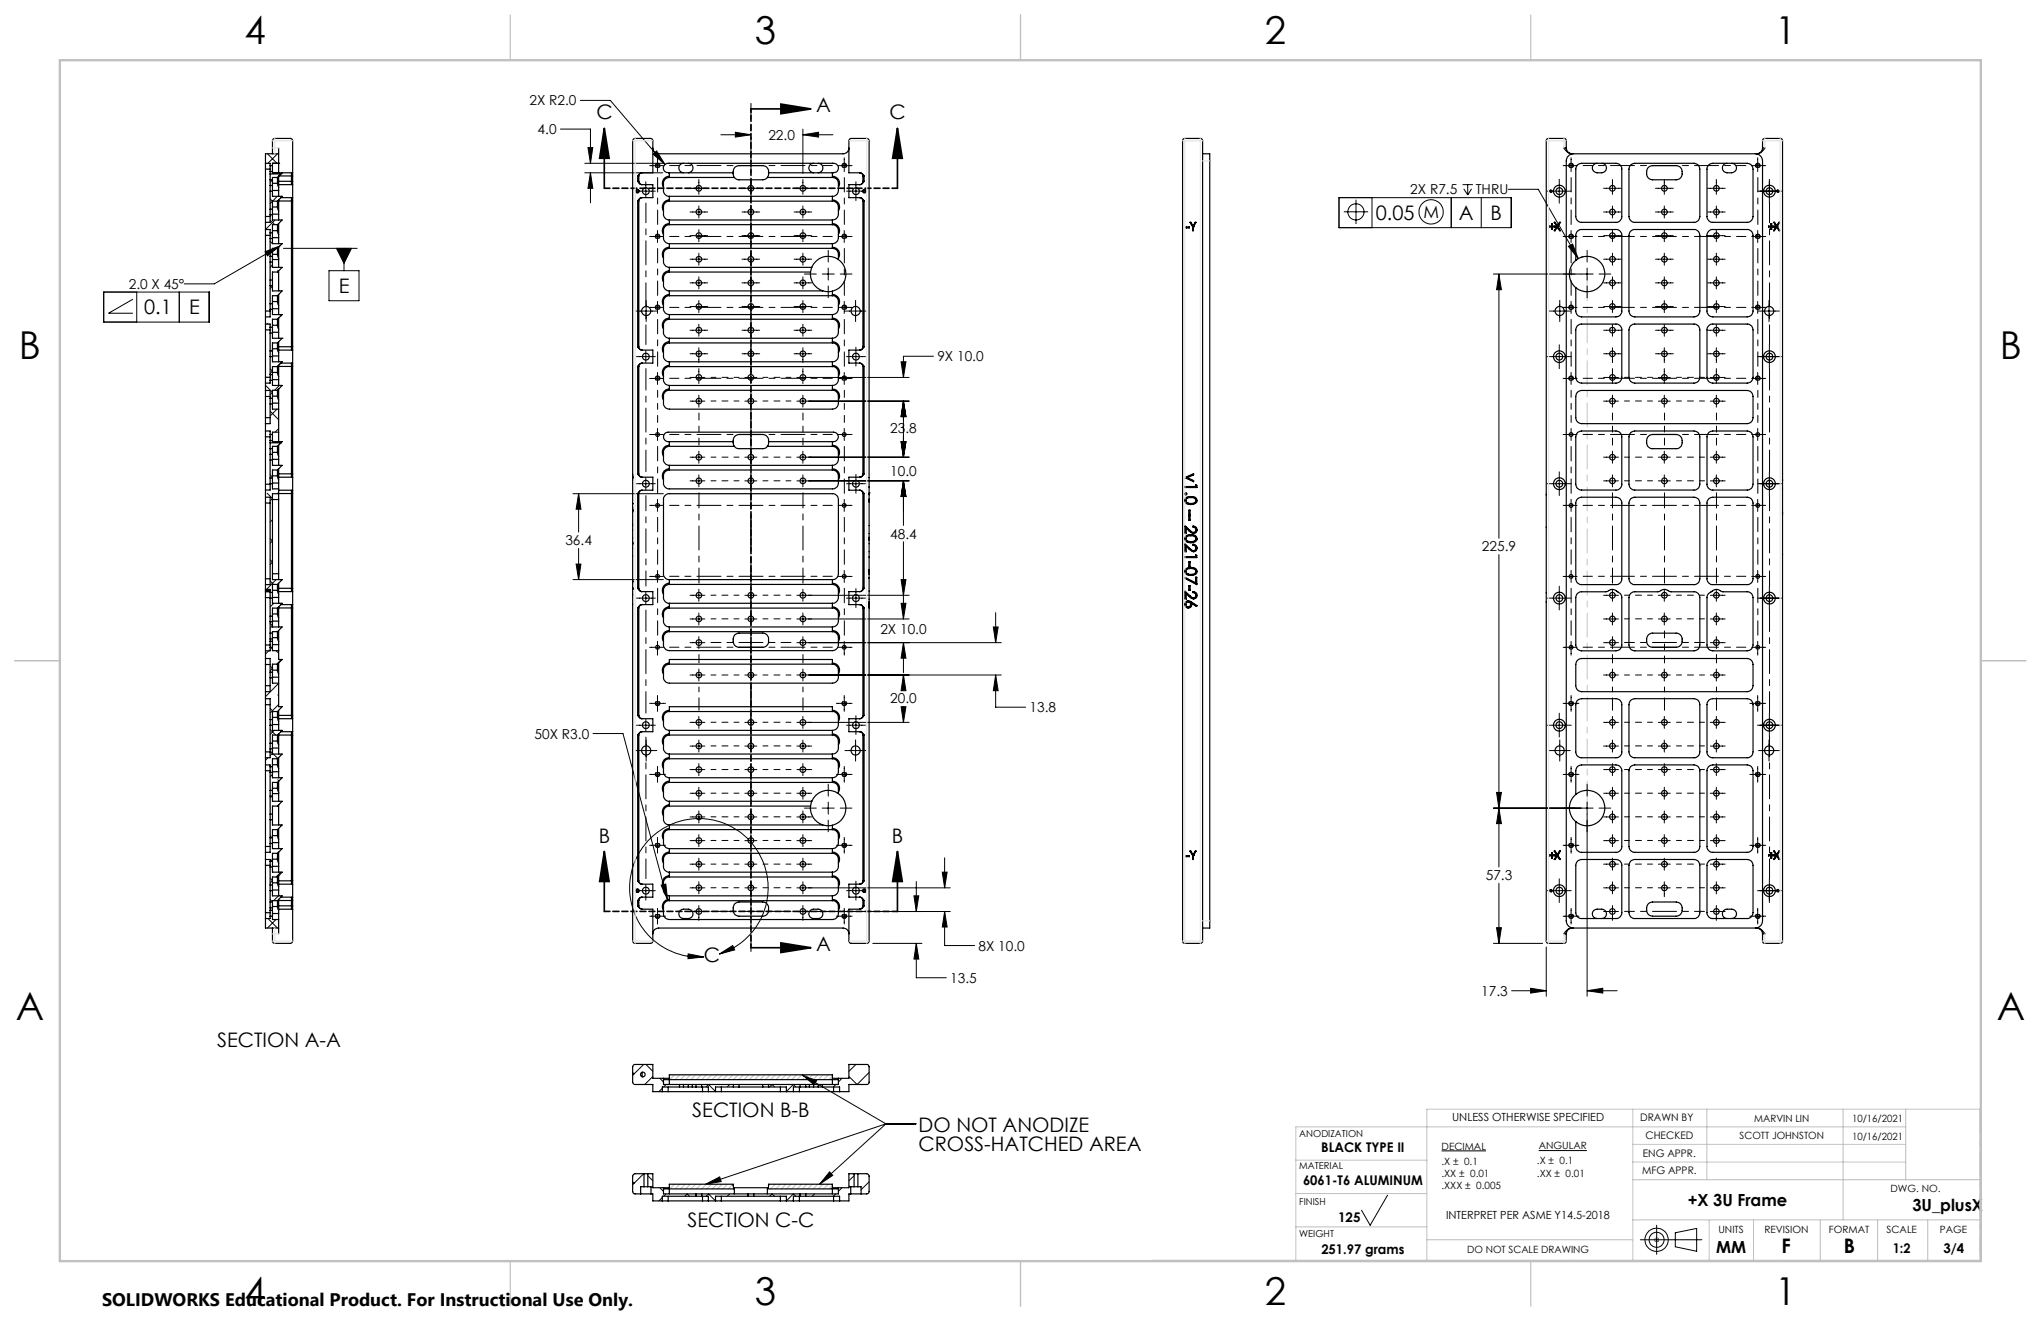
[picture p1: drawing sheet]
<svg xmlns="http://www.w3.org/2000/svg" width="432mm" height="279mm" viewBox="0 0 432 279" stroke-linecap="round" stroke-linejoin="round" font-family="sans-serif">
<defs><g id="words">
<g font-size="8.1">
<text x="51.7" y="9.3">4</text>
<text x="159.7" y="9.3">3</text>
<text x="267.6" y="9.3">2</text>
<text x="375.6" y="9.3">1</text>
<text x="4" y="76">B</text>
<text x="423.1" y="76">B</text>
<text x="3.3" y="215.7">A</text>
<text x="422.4" y="215.7">A</text>
<text x="51.7" y="276">4</text>
<text x="159.7" y="276">3</text>
<text x="267.6" y="276">2</text>
<text x="375.6" y="276">1</text>
</g>
<g font-size="4.2">
<text x="172.7" y="23.7">A</text>
<text x="126.2" y="25.3">C</text>
<text x="188.2" y="25.3">C</text>
<text x="291.1" y="46.6">0.05</text>
<text x="308.7" y="46.6">A</text>
<text x="315.4" y="46.6">B</text>
<text x="71.7" y="62">E</text>
<text x="30.5" y="66.5">0.1</text>
<text x="40" y="66.5">E</text>
<text x="126.7" y="178.2">B</text>
<text x="188.7" y="178.2">B</text>
<text x="148.9" y="203.4">C</text>
<text x="172.7" y="201.1">A</text>
<text x="45.9" y="221.4">SECTION A-A</text>
<text x="146.5" y="236.3">SECTION B-B</text>
<text x="194.3" y="239.3">DO NOT ANODIZE</text>
<text x="194.3" y="243.5">CROSS-HATCHED AREA</text>
<text x="145.5" y="259.4">SECTION C-C</text>
<text x="376.9" y="265">F</text>
<text x="390.1" y="265">B</text>
</g>
<text font-size="3.8" x="21.6" y="276.3">SOLIDWORKS Educational Product. For Instructional Use Only.</text>
<text font-size="3.6" x="301.1" y="46.1">M</text>
<g font-size="3.5">
<text x="357" y="255">+X 3U Frame</text>
<text x="404.6" y="256.1">3U_plusX</text>
<text x="363.1" y="265">MM</text>
</g>
<g font-size="2.9">
<text x="112" y="22.3">2X R2.0</text>
<text x="113.7" y="28.4">4.0</text>
<text x="162.6" y="29.6">22.0</text>
<text x="298.4" y="41.1">2X R7.5</text>
<text x="312.2" y="41.1">THRU</text>
<text x="27.2" y="61.1">2.0 X 45°</text>
<text x="198.3" y="76.4">9X 10.0</text>
<text x="188.3" y="91.6">23.8</text>
<text x="188.3" y="100.6">10.0</text>
<text x="188.3" y="113.9">48.4</text>
<text x="119.6" y="115.3">36.4</text>
<text x="313.5" y="116.6">225.9</text>
<text x="186.3" y="134.1">2X 10.0</text>
<text x="188.3" y="148.8">20.0</text>
<text x="217.8" y="150.7">13.8</text>
<text x="113.1" y="156.2">50X R3.0</text>
<text x="314.3" y="186.2">57.3</text>
<text x="207" y="201.1">8X 10.0</text>
<text x="201" y="207.9">13.5</text>
<text x="313.4" y="210.6">17.3</text>
</g>
<g font-size="2.8">
<text x="279.5" y="243.7">BLACK TYPE II</text>
<text x="275.7" y="250.7">6061-T6 ALUMINUM</text>
<text x="283.1" y="258.5">125</text>
<text x="279.6" y="265.3">251.97 grams</text>
<text x="400.5" y="265">1:2</text>
<text x="411.2" y="265">3/4</text>
</g>
<g font-size="2.4">
<text x="307.2" y="237.2">UNLESS OTHERWISE SPECIFIED</text>
<text x="305.9" y="257.8">INTERPRET PER ASME Y14.5-2018</text>
</g>
<g font-size="2.2">
<text x="347" y="237.2">DRAWN BY</text>
<text x="347.6" y="244.7">ENG APPR.</text>
<text x="348.1" y="240.9">CHECKED</text>
<text x="347.4" y="248.4">MFG APPR.</text>
</g>
<g font-size="2.1">
<text x="371.1" y="237.4">MARVIN LIN</text>
<text x="391.8" y="237.4">10/16/2021</text>
<text x="305" y="243.2">DECIMAL</text>
<text x="325.5" y="243.1">ANGULAR</text>
<text x="368" y="240.9">SCOTT JOHNSTON</text>
<text x="391.8" y="241.1">10/16/2021</text>
<text x="304.9" y="246.3">.X ± 0.1</text>
<text x="304.9" y="248.9">.XX ± 0.01</text>
<text x="304.9" y="251.5">.XXX ± 0.005</text>
<text x="325.2" y="246.2">.X ± 0.1</text>
<text x="325.2" y="248.9">.XX ± 0.01</text>
<text x="400" y="252.1">DWG. NO.</text>
<text x="363.5" y="260.7">UNITS</text>
<text x="373.3" y="260.7">REVISION</text>
<text x="386.9" y="260.7">FORMAT</text>
<text x="399.1" y="260.7">SCALE</text>
<text x="410.4" y="260.7">PAGE</text>
<text x="310.4" y="265">DO NOT SCALE DRAWING</text>
</g>
<g font-size="2">
<text x="274.9" y="240.6">ANODIZATION</text>
<text x="274.9" y="247.3">MATERIAL</text>
<text x="274.9" y="254.8">FINISH</text>
<text x="274.9" y="261.7">WEIGHT</text>
</g>
</g></defs>
<g fill="none" stroke="#000" stroke-width=".21">
<path d="M56.6 32.5l2 2M57.6 38.1l-.4 .5M58.7 32.5l-2 2M118.6 27.3h6.3v7.2M122.8 21.2h6.3l11.6 13.6M123.7 34.5h16.6M123.7 36.5h16.5M124.4 31.2h1l-.5 3.3zM124.9 36.5l.5 3.3h-1zM124.9 36.5v6.4M136.6 38.5v3.2M137.4 35h3"/>
<path d="M138.1 32.6l.8-.7 1.8 2.9zM139.1 33.4v2.9M146 39.8h3.7M147.8 38v3.1M152.5 28.5h6.4M155.6 28l3.3 .5-3.3 .5zM157 39.8h3.7M158.9 38v3.1M168 39.8h3.7M169.9 38v3.1M169.9 28.5l3.3-.5v1zM169.9 27.3v9.4"/>
<path d="M169.9 28.5h6.3M177.3 35h3M178.6 33.4v2.9M181.1 38.5v3.9M309.4 39.1h2.2M309.7 39.9l.8 1.3M310.5 39.1v2.1M311.3 39.9l-.8 1.3M329.9 37.9v5.1M330.7 35h3M332.4 33.4v2.9M339.3 39.8h3.7"/>
<path d="M341.1 38v3.1M350.2 39.8h3.8M352.1 38v3.1M361.2 39.8h3.8M363.1 38v3.1M370.6 35h3M371.9 33.4v2.9M374.3 37.9v5.1M56.1 53.2l3.1-1.2-2.6 2.1zM57.2 51l.4 .5M57.2 46.6l.9 .9M57.2 42.1l.4 .5-.4 .5"/>
<path d="M57.6 56l-.4 .6M58.2 46.5l-2 2M58.7 41.5l-1 1M58.8 57.1l.1 .2M59.2 52l-13.9 8h-6.3M60 52.5h15.6M69.6 57.3h6.4v6.3h-6.4zM71.2 52.5h3.2l-1.6 3.2zM72.8 52.5v4.8M134.7 40.4h3.9M134.9 40.2l-.3 .2M135.1 40.4l-.2 .3"/>
<path d="M137.4 50h3M139.1 48.8v2.5M146 59.8h3.7M146 54.8h3.7M146 49.8h3.7M146 44.8h3.7M147.8 43.6v2.5M147.8 48.6v2.5M147.8 53.6v2.5M147.8 58.6v2.5M157 59.8h3.7M157 54.8h3.7"/>
<path d="M157 49.8h3.7M157 44.8h3.7M158.9 43.6v2.5M158.9 48.6v2.5M158.9 53.6v2.5M158.9 58.6v2.5M168 59.8h3.7M168 54.8h3.7M168 49.8h3.7M168 44.8h3.7M169.9 43.6v2.5M169.9 48.6v2.5"/>
<path d="M169.9 53.6v2.5M169.9 58.6v2.5M170.2 58h2.5M174 58h2.5M175.2 53v2.4M175.2 56.7v2.5M177.3 50h3M177.8 58h2.4M178.6 48.8v2.5M179.1 40.4h4l-.3 .3M182.8 40.2l-.2 .2M283.3 41.8h36.4v6.4h-36.4z"/>
<path d="M284.3 44.8h5.2M286.9 42.2v5.2M290.3 41.8v6.4M307 41.8v6.4M313.4 41.8v6.4M317.1 58l.5 3.3h-1zM317.1 58v55.8M319.1 40h6.3l8.5 14.7M327.4 40.4h5M328.1 40.2l-.2 .2M328.4 40.4l-.3 .3M330.7 50h3"/>
<path d="M331.8 52.1l.9-.5 1.2 3.1zM332.4 48.8v2.5M335 54.3l-.6 .2M335.8 53v2.4M335.8 56.7v2.5M337 58h-21.1M338.3 58h2.5M339.3 59.8h3.7M339.3 54.8h3.7M339.3 49.8h3.7M339.3 44.8h3.7M341.1 43.6v2.5"/>
<path d="M341.1 48.6v2.5M341.1 53.6v2.5M341.1 58.6v2.5M350.2 59.8h3.8M350.2 54.8h3.8M350.2 49.8h3.8M350.2 44.8h3.8M352.1 43.6v2.5M352.1 48.6v2.5M352.1 53.6v2.5M352.1 58.6v2.5M361.2 59.8h3.8"/>
<path d="M361.2 54.8h3.8M361.2 49.8h3.8M361.2 44.8h3.8M363.1 43.6v2.5M363.1 48.6v2.5M363.1 53.6v2.5M363.1 58.6v2.5M370.6 50h3M371.8 40.4h5.1M371.9 48.8v2.5M376.1 40.2l-.2 .2M376.4 40.4l-.3 .3"/>
<path d="M21.9 61.8h22.4v6.3h-22.4zM28.1 63.3l-5.1 3h5.1M28.9 61.8v6.3M37.9 61.8v6.3M56.5 68.4l.2 .1M57.2 78l.4 .5-.4 .5M57.2 69l.2 .3M57.2 65.4v.1M57.5 60.4l.1 .1-.4 .5M57.6 74l-.2 .2M59.2 66.5l.2 .3M59.6 76.5l-1 1"/>
<path d="M59.7 71.5h.1M134.5 65.8h4.5M134.7 75.4h3.9M136.6 74.2v2.5M136.7 63.5v4.5M137.4 65h3M139.1 63.7v2.6M139.1 78.8v2.5M146 79.8h3.1M146 69.8h3.7M146 74.8h3.7M146 64.8h3.7"/>
<path d="M147.8 63.6v2.5M147.8 68.6v2.5M147.8 73.6v3.1M147.8 78v3.1M157 69.8h3.7M157 74.8h3.7M157 64.8h3.7M157.6 79.8h2.5M158.9 63.6v2.5M158.9 68.6v2.5M158.9 73.6v3.1M158.9 78v3.1"/>
<path d="M168 69.8h3.7M168 74.8h3.7M168 64.8h3.7M169.9 63.6v2.5M169.9 68.6v2.5M169.9 73.6v3.1M169.9 78v3.1M175.2 60.5v2.5M177.3 65h3M178.6 63.7v2.6M178.6 78.8v2.5M178.8 65.8h4.5"/>
<path d="M179.1 75.4h4M181 63.5v4.5M181.1 73.4v4M190.6 76.5h1.1l-.6 3.3zM192.3 79.8h-23.7M197.5 75.4h-6.4v4.4M327.4 75.4h5M327.7 65.8h4.5M329.9 72.9v5.1M330 63.5v4.5M330.7 65h3M332.4 63.7v2.6"/>
<path d="M332.4 78.8v2.5M335.8 60.5v2.5M339.3 79.8h3.1M339.3 69.9h3.7M339.3 74.8h3.7M339.3 64.8h3.7M341.1 63.6v2.5M341.1 68.6v2.5M341.1 73.6v3.1M341.1 78v3.1M350.2 69.9h3.8M350.2 74.8h3.8"/>
<path d="M350.2 64.8h3.8M350.8 79.8h2.6M352.1 63.6v2.5M352.1 68.6v2.5M352.1 73.6v3.1M352.1 78v3.1M361.2 69.9h3.8M361.2 74.8h3.8M361.2 64.8h3.8M361.8 79.8h3.2M363.1 63.6v2.5M363.1 68.6v2.5"/>
<path d="M363.1 73.6v3.1M363.1 78v3.1M370.6 65h3M371.8 75.4h5.1M371.9 63.7v2.6M371.9 78.8v2.5M372 65.8h4.5M374.3 63.5v4.5M374.3 72.9v5.1M56.2 81.5l1.4 1.5-.4 .5M57.2 87l1.7 1.8M57.2 96l.1 .1"/>
<path d="M58.6 86.5l-1.4 1.5M58.9 90.7l-.7 .7M59.1 81.5l-1 1M137.4 91.9h3M137.4 80h3M139.1 90.6v2.6M146 96.7h3.1M146 84.8h3.1M147.8 83.6v2.5M147.8 95.4v2.6M157.6 96.7h2.5M157.6 84.8h2.5"/>
<path d="M158.9 83.6v2.5M158.9 95.4v2.6M168.6 96.7h23.7M169.9 83.6v2.5M169.9 95.4v2.6M177.3 91.9h3M177.3 80h3M178.6 90.6v2.6M190.6 93.4h1.1l-.6 3.3zM191.1 84.8l.6 3.3h-1.1zM191.1 84.8v11.9M192.3 84.8h-23.7"/>
<path d="M329.9 99.8v5M330.7 91.9h3M330.7 80h3M332.4 90.6v2.6M339.3 96.7h3.1M339.3 84.8h3.1M341.1 83.6v2.5M341.1 95.4v2.6M350.8 96.7h2.6M350.8 84.8h2.6M352.1 83.6v2.5M352.1 95.4v2.6"/>
<path d="M361.8 96.7h3.2M361.8 84.8h3.2M363.1 83.6v2.5M363.1 95.4v2.6M370.6 91.9h3M370.6 80h3M371.9 90.6v2.6M374.3 99.8v5M56.5 104.3l1.1 1.1-.4 .5M57.2 113.9l.4 .5-.4 .5M57.2 118.4l.4 .5-.4 .5M57.2 100.4l.4 .5-.1 .2"/>
<path d="M57.6 109.9l-.4 .5M58.9 104.1l-.2 .3M121.2 104.4h19.1M121.9 119.3h1l-.5 3.3zM122.4 104.4l.5 3.3h-1zM122.4 104.4v8.1M122.4 116v6.6M134.7 102.3h3.9M136.6 101v2.6M137.4 106.9h3M139.1 105.6v2.6M146 101.7h3.1"/>
<path d="M147.8 100.4v2.6M157.6 101.7h2.5M158.9 100.4v2.6M169.9 100.4v2.6M177.3 106.9h3M178.6 105.6v2.6M179.1 102.3h4M181.1 100.3v4M191.1 101.7l.6 3.3h-1.1zM191.1 101.7v9.4M191.1 114.6v16.3M192.3 101.7h-23.7"/>
<path d="M317.1 117.3v66.1M327.4 102.3h5M330.7 106.9h3M332.4 105.6v2.6M339.3 101.7h3.1M341.1 100.4v2.6M350.8 101.7h2.6M352.1 100.4v2.6M361.8 101.7h3.2M363.1 100.4v2.6M370.6 106.9h3M371.8 102.3h5.1"/>
<path d="M371.9 105.6v2.6M56.8 137.7l-.6 .7M57.2 122.9l.7 .7M57.2 131.9l.4 .5-.4 .5M57.6 136.9l-.4 .5M57.9 127.6l-.7 .8M58.4 137.6l.5 .5M58.4 122.6l-2 2.1M59.5 139.5l-1 1M121.2 122.6h19.1M134.7 126.5h3.9M136.6 125.2v2.6"/>
<path d="M137.4 121.9h3M137.4 136.9h3M139.1 120.7v2.5M139.1 135.6v3M146 135.9h3.1M146 130.9h3.1M146 125.9h3.1M147.8 124.6v2.6M147.8 129.6v2.6M147.8 134.7v2.5M157.6 130.9h2.5M157.6 125.9h2.5"/>
<path d="M158.9 124.6v2.6M158.9 129.6v2.6M168.6 130.9h23.7M169.9 124.6v2.6M169.9 129.6v2.6M169.9 134.7v2.5M177.3 121.9h3M177.3 136.9h3M178.6 120.7v2.5M178.6 135.6v3M179.1 126.5h4M181.1 124.5v4"/>
<path d="M190.6 127.6h1.1l-.6 3.3zM190.6 122.6h1.1l-.6 3.3zM191.1 135.9l.6 3.3h-1.1zM191.1 135.9v6.4M192.3 125.9h-23.7M210.1 132.6h1.1l-.6 3.3zM210.6 129.6v6.3M211.8 135.9h-43.2M327.4 126.5h5M329.9 124v5M330.7 121.9h3M330.7 136.9h3"/>
<path d="M332.4 120.7v2.5M332.4 135.6v3M339.3 135.9h3.1M339.3 130.9h3.1M339.3 125.9h3.1M341.1 124.6v2.6M341.1 129.6v2.6M341.1 134.7v2.5M350.8 130.9h2.6M350.8 125.9h2.6M352.1 124.6v2.6M352.1 129.6v2.6"/>
<path d="M361.8 135.9h3.2M361.8 130.9h3.2M361.8 125.9h3.2M363.1 124.6v2.6M363.1 129.6v2.6M363.1 134.7v2.5M370.6 121.9h3M370.6 136.9h3M371.8 126.5h5.1M371.9 120.7v2.5M371.9 135.6v3M374.3 124v5"/>
<path d="M57.2 149.8l.4 .5M57.2 140.9l.4 .5-.4 .5M57.2 154.3l1.1 1.2M57.2 158.8l.4 .5-.4 .5M57.8 159.5l1 .9M58 154.5l-.8 .8M58.8 147l.1 .1M58.9 144.5l-2.7 2.9M58.9 149l-1.7 1.8M125.4 155.2h6.4l9.4 35.1M134.5 158.8h4.5M134.7 153.4h3.9"/>
<path d="M136.6 152.1v2.6M136.7 156.5v4.5M137.4 148.8h3.4M139.1 147.1v3.4M146 152.8h3.1M146 142.8h3.1M146 157.8h3.1M147.8 141.5v2.5M147.8 151.5v2.6M147.8 156.5v2.6M157.6 152.8h2.5M157.6 142.8h2.5"/>
<path d="M157.6 157.8h2.5M158.9 141.5v2.5M158.9 151.5v2.6M158.9 156.5v2.6M168.6 157.8h3.1M169.9 141.5v2.5M169.9 151.5v2.6M169.9 156.5v2.6M177 148.8h3.3M178.6 147.1v3.4M178.8 158.8h4.5M179.1 153.4h4"/>
<path d="M181 156.5v4.5M181.1 151.4v4M190.6 149.5h1.1l-.6 3.3zM191.1 142.8l.6 3.3h-1.1zM191.1 142.8v3.2M191.1 149.4v3.4M192.3 152.8h-23.7M210.6 142.8l.6 3.3h-1.1zM210.6 142.8v6.8h6.4M211.8 142.8h-43.2M327.4 153.4h5M327.7 158.8h4.5"/>
<path d="M329.9 150.8v5.1M330 156.5v4.5M330.7 148.8h3.3M332.4 147.1v3.4M339.3 152.8h3.1M339.3 142.8h3.1M339.3 157.8h3.1M341.1 141.5v2.5M341.1 151.5v2.6M341.1 156.5v2.6M350.8 152.8h2.6M350.8 142.8h2.6"/>
<path d="M350.8 157.8h2.6M352.1 141.5v2.5M352.1 151.5v2.6M352.1 156.5v2.6M361.8 152.8h3.2M361.8 142.8h3.2M361.8 157.8h3.2M363.1 141.5v2.5M363.1 151.5v2.6M363.1 156.5v2.6M370.2 148.8h3.4M371.8 153.4h5.1"/>
<path d="M371.9 147.1v3.4M372 158.8h4.5M374.3 156.5v4.5M374.3 150.8v5.1M56.7 160.3l-.5 .5M57.2 176.8l.4 .4M57.5 168.4l-.3 .4M57.6 163.8l-.4 .5M58.8 164.9l.2 .3M59.3 174.5l.2 .2M137.4 178.8h3.4M137.4 163.8h3.4"/>
<path d="M139.1 162.1v3.4M139.1 177.1v3.3M146 177.8h3.1M146 172.8h3.1M146 167.8h3.1M146 162.8h3.1M147.8 161.5v2.5M147.8 166.5v2.6M147.8 171.5v2.6M147.8 176.5v2.6M157.6 177.8h2.5M157.6 172.8h2.5"/>
<path d="M157.6 167.8h2.5M157.6 162.8h2.5M158.9 161.5v2.5M158.9 166.5v2.6M158.9 171.5v2.6M158.9 176.5v2.6M168.6 177.8h3.1M168.6 172.8h3.1M168.6 167.8h3.1M168.6 162.8h3.1M169.9 161.5v2.5M169.9 166.5v2.6"/>
<path d="M169.9 171.5v2.6M169.9 176.5v2.6M170.2 170.9h2.5M174 170.9h2.5M175.2 165.9v2.5M175.2 169.7v2.5M175.2 173.5v2.4M177 178.8h3.3M177 163.8h3.3M177.8 170.9h2.4M178.6 162.1v3.4M178.6 177.1v3.3"/>
<path d="M315.9 170.9h21.1M316.6 167.6h1l-.5 3.3zM317.1 170.9l.5 3.3h-1zM330.7 178.8h3.3M330.7 163.8h3.3M332.4 162.1v3.4M332.4 177.1v3.3M335.8 165.9v2.5M335.8 169.7v41M338.3 170.9h2.5M339.3 177.8h3.1M339.3 172.8h3.1"/>
<path d="M339.3 167.8h3.1M339.3 162.8h3.1M341.1 161.5v2.5M341.1 166.5v2.6M341.1 171.5v2.6M341.1 176.5v2.6M350.8 177.8h2.6M350.8 172.8h2.6M350.8 167.8h2.6M350.8 162.8h2.6M352.1 161.5v2.5M352.1 166.5v2.6"/>
<path d="M352.1 171.5v2.6M352.1 176.5v2.6M361.8 177.8h3.2M361.8 172.8h3.2M361.8 167.8h3.2M361.8 162.8h3.2M363.1 161.5v2.5M363.1 166.5v2.6M363.1 171.5v2.6M363.1 176.5v2.6M370.2 178.8h3.4M370.2 163.8h3.4"/>
<path d="M371.9 162.1v3.4M371.9 177.1v3.3M56.7 194.3l2 2M57.2 185.7l.4 .6-.4 .5M57.2 190.3l.4 .5M57.6 181.8l-.4 .4M58.4 194.5l-1.8 1.8M58.9 189.5l-1 1M59.4 184.5l-1 1M134.7 188.4h3.9M134.9 188.1l-.3 .3M135.1 188.4l-.2 .2"/>
<path d="M136.6 187.1v3.3M137.4 193.8h3.4M139.1 192.1v3.3M139.9 187.2l1-.2 .3 3.3zM146 192.8h3.1M146 187.8h3.1M146 182.8h3.1M147.8 181.5v2.5M147.8 186.5v2.6M147.8 191.5v3.2M157.6 187.8h2.5M157.6 182.8h2.5"/>
<path d="M158.9 181.5v2.5M158.9 186.5v3.2M168.6 192.8h32.4M168.6 182.8h3.1M169.9 181.5v2.5M169.9 186.5v2.6M169.9 191.5v3.2M177 193.8h3.3M178.6 192.1v3.3M179.1 188.4h4l-.3 .2M181.1 186.4v4M182.8 188.1l-.2 .3"/>
<path d="M184.6 199.5h10.5M193.4 189.5h1l-.5 3.3zM193.9 199.5l.5 3.3h-1zM193.9 199.5v7.3h6.3M193.9 186.4v6.4M199.4 184.5h1l-.6 3.3zM199.8 192.8l.6 3.3h-1zM199.8 192.8v7.2h6.4M199.8 181.4v6.4M201 187.8h-32.4M315.9 199.5h10.5M316.6 196.2h1l-.5 3.3z"/>
<path d="M317.1 186.8v12.7M327.4 188.4h5M328.1 188.1l-.2 .3M328.4 188.4l-.3 .2M329.9 185.9v5M330.7 193.8h3.3M332.4 192.1v3.3M339.3 192.8h3.1M339.3 187.8h3.1M339.3 182.8h3.1M341.1 181.5v2.5M341.1 186.5v2.6"/>
<path d="M341.1 191.5v3.2M350.8 187.8h2.6M350.8 182.8h2.6M352.1 181.5v2.5M352.1 186.5v3.2M361.8 192.8h3.2M361.8 187.8h3.2M361.8 182.8h3.2M363.1 181.5v2.5M363.1 186.5v2.6M363.1 191.5v3.2M370.2 193.8h3.4"/>
<path d="M371.8 188.4h5.1M371.9 192.1v3.3M374.3 185.9v5M376.1 188.1l-.2 .3M376.4 188.4l-.3 .2M145.6 201.8l3.3 .6-3.3 .4zM152.2 201.8a14.6 14.6 0 0 0 6.5-23.9 14.6 14.6 0 0 0-24.3 4.4 14.6 14.6 0 0 0 14.5 20.1M152.2 201.8l2.8-1.8 .4 .9zM319.8 209.6h7.3M323.8 209l3.3 .5-3.3 .5zM327.1 200.3v10.4M335.8 209.5l3.3-.5v1z"/>
<path d="M335.8 209.6h6.3M133.8 226.8l.4 .4M136.2 225.1l-2.4 2.3M136.7 225.1l1.4 1.5M138.1 227.7l-1.7 1.7M139.6 228.1l.8 .7M140.1 230.2l-.7 .7M140.9 229.4h.1M140.9 229.4l-.5 .5M149.4 229.9l.5-.5 1.5 1.5M154.4 229.4l-.5 .5M162.8 229.9l.5-.5 .6 .5"/>
<path d="M168.3 229.9l-.4-.5-1.5 1.5M169.7 227.3l3.1 1.3-.5 .8zM169.7 227.3l17.7 10.4M176.8 229.4h.1M176.8 229.4l-.5 .5M178.1 228.1l-.7 .7M181.1 225.1l-1.5 1.5M183.9 226.8l-2.6 2.6-1.7-1.7M187.4 237.7h6.4M187.4 237.7l-38.1 12.8M187.4 237.7l-14 12.8M133.8 250l.4 .3"/>
<path d="M136.2 248.2l-2.4 2.4M137.1 248.7l1 1M138.1 250.8l-.4 .4M139.6 251.2l.8 .8M140.1 253.3l-.7 .7M140.9 252.5l-.5 .5M144.9 253l.5-.5 .5 .5M149.3 250.5l3-1.6 .3 1zM149.4 253l.5-.5 1.5 1.5M154.4 252.5l-.5 .5M162.8 253l.5-.5 .6 .5M168.3 253l-.4-.5-1.5 1.5"/>
<path d="M172.3 252.5l-.5 .5M175.5 247.9l.7 .7-2.8 1.9zM176.8 252.5l-.5 .5M178.1 251.2l-.7 .8M179.6 250.8l.4 .4M180.7 248.7l-1.1 1M183.9 250l-1.7 1.6M293.5 252.8l-3.6 6.4-1.9-3.2M305 243.4h9.4M325.5 243.4h10.2M350.5 259.2v6.1M347 262.2h13"/>
<path d="M350.1 261.9l.7 .7M350.8 261.9l-.7 .7M354.4 260.7l4.6-.9v4.9l-4.6-1z"/>
<circle cx="286.9" cy="44.8" r="1.72"/>
<circle cx="302.8" cy="44.8" r="2.57"/>
<circle cx="350.5" cy="262.2" r="2.45"/>
<circle cx="350.5" cy="262.2" r="1.59"/>
</g>
<path d="M127.8 27.1l1.1 6.4h-2zM127.8 27.1v12.7M158.9 23h12.7M165.2 22l6.4 1-6.4 1.1zM189.9 27.1l1 6.4h-2.1zM189.9 27.1v12.7M127.8 180.1l1.1 6.3h-2zM127.8 180.1v12.7M165.2 199.4l6.4 1-6.4 1.1zM189.9 180.1l1 6.3h-2.1zM189.9 180.1v12.7M158.9 200.4h12.7" fill="none" stroke="#000" stroke-width=".35"/>
<g fill="none" stroke="#c0c0c0" stroke-width=".21">
<path d="M142.7 227.3l-1 1.1M143.8 227.3l-1 1.1M145 227.3l-1.1 1.1M146 227.3l-.9 1.1M147.2 227.3l-1 1.1M148.3 227.3l-1 1.1M149.4 227.3l-1 1.1M150.6 227.3l-1.1 1.1M151.7 227.3l-1 1.1M152.8 227.3l-1 1.1M153.9 227.3l-1 1.1M155 227.3l-.9 1.1"/>
<path d="M156.2 227.3l-1 1.1M157.3 227.3l-1 1.1M158.4 227.3l-1 1.1M159.5 227.3l-1 1.1M160.7 227.3l-1 1.1M161.8 227.3l-1 1.1M162.9 227.3l-1 1.1M164 227.3l-1 1.1M165.1 227.3l-1 1.1M166.3 227.3l-1 1.1M167.4 227.3l-1 1.1M168.5 227.3l-1 1.1"/>
<path d="M169.7 227.3l-1.1 1.1M170.7 227.3l-.9 1.1M171.9 227.3l-1 1.1M173 227.3l-1 1.1M174.1 227.3l-1 1.1M175.3 227.3l-1.1 1.1M176.1 227.6l-.7 .8M345.4 234.6v32M361.1 234.6v14.9M389.9 234.6v23.4M403.2 238.3h-129.1v28.3M403.2 234.6v14.9"/>
<path d="M142.7 250.5l-1 1M143.8 250.5l-1 1M145 250.5l-1.1 1M146 250.5l-.9 1M147.2 250.5l-1 1M148.3 250.5l-1 1M149.4 250.5l-1 1M150.6 250.5l-1.1 1M151.7 250.5l-1 1M152.8 250.5l-1 1M153.9 250.5l-1 1M155 250.5l-.9 1"/>
<path d="M155.3 251.4l-.1 .1M162.9 250.5l-.3 .3M164 250.5l-1 1M165.1 250.5l-1 1M166.3 250.5l-1 1M167.4 250.5l-1 1M168.5 250.5l-1 1M169.7 250.5l-1.1 1M170.7 250.5l-.9 1M171.9 250.5l-1 1M173 250.5l-1 1M174.1 250.5l-1 1"/>
<path d="M175.3 250.5l-1.1 1M176.1 250.7l-.7 .8M274.1 245.4h27.8M274.1 252.4h27.8M274.1 259.5h27.8M345.4 249.5h73.5M345.4 258h73.5M345.4 242h57.8M345.4 245.8h57.8M361.6 258v8.6M371 258v8.6M385.1 258v8.6"/>
<path d="M397.2 258v8.6M407.8 258v8.6M243.9 266.6h175M301.9 262.2h43.5M350 262.2h1M350.1 261.9l.7 .7M350.5 261.7v1M350.8 261.9l-.7 .7M418.9 265.1v-30.5h-117v32"/>
</g>
<g fill="none" stroke="#000" stroke-width=".21" stroke-dasharray="1.3 .6" stroke-linecap="butt">
<path d="M139.1 34.5a.5 .5 0 0 0-.4 .7 .5 .5 0 0 0 .8 .1 .5 .5 0 0 0-.3-.8h-.1M178.6 34.5a.5 .5 0 0 0-.4 .7 .5 .5 0 0 0 .8 .1 .5 .5 0 0 0-.3-.8h-.1M332.4 34.5a.5 .5 0 0 1 .4 .7 .5 .5 0 0 1-.8 .1 .5 .5 0 0 1 .3-.8h.1M371.9 34.5a.5 .5 0 0 1 .4 .7 .5 .5 0 0 1-.8 .1 .5 .5 0 0 1 .3-.8h.1M139.1 49.5a.5 .5 0 0 0-.4 .7 .5 .5 0 0 0 .8 .1 .5 .5 0 0 0-.3-.8h-.1M178.6 49.5a.5 .5 0 0 0-.4 .7 .5 .5 0 0 0 .8 .1 .5 .5 0 0 0-.3-.8h-.1M332.4 49.5a.5 .5 0 0 1 .4 .7 .5 .5 0 0 1-.8 .1 .5 .5 0 0 1 .3-.8h.1M371.9 49.5a.5 .5 0 0 1 .4 .7 .5 .5 0 0 1-.8 .1 .5 .5 0 0 1 .3-.8h.1M139.1 64.5a.5 .5 0 0 0-.4 .7 .5 .5 0 0 0 .8 .1 .5 .5 0 0 0-.3-.8h-.1M139.1 79.5a.5 .5 0 0 0-.4 .7 .5 .5 0 0 0 .8 .1 .5 .5 0 0 0-.3-.8h-.1M178.6 64.5a.5 .5 0 0 0-.4 .7 .5 .5 0 0 0 .8 .1 .5 .5 0 0 0-.3-.8h-.1M178.6 79.5a.5 .5 0 0 0-.4 .7 .5 .5 0 0 0 .8 .1 .5 .5 0 0 0-.3-.8h-.1"/>
<path d="M332.4 64.5a.5 .5 0 0 1 .4 .7 .5 .5 0 0 1-.8 .1 .5 .5 0 0 1 .3-.8h.1M332.4 79.5a.5 .5 0 0 1 .4 .7 .5 .5 0 0 1-.8 .1 .5 .5 0 0 1 .3-.8h.1M371.9 64.5a.5 .5 0 0 1 .4 .7 .5 .5 0 0 1-.8 .1 .5 .5 0 0 1 .3-.8h.1M371.9 79.5a.5 .5 0 0 1 .4 .7 .5 .5 0 0 1-.8 .1 .5 .5 0 0 1 .3-.8h.1M139.1 149.3a.5 .5 0 0 0 .5-.8 .5 .5 0 0 0-.9 0 .5 .5 0 0 0 .3 .8h.1M178.6 149.3a.5 .5 0 0 0 .5-.8 .5 .5 0 0 0-.9 0 .5 .5 0 0 0 .3 .8h.1M332.4 149.3a.5 .5 0 0 1-.5-.8 .5 .5 0 0 1 .9 0 .5 .5 0 0 1-.3 .8h-.1M371.9 149.3a.5 .5 0 0 1-.5-.8 .5 .5 0 0 1 .9 0 .5 .5 0 0 1-.3 .8h-.1M139.1 179.3a.5 .5 0 0 0 .5-.8 .5 .5 0 0 0-.9 0 .5 .5 0 0 0 .3 .8h.1M139.1 164.3a.5 .5 0 0 0 .5-.8 .5 .5 0 0 0-.9 0 .5 .5 0 0 0 .3 .8h.1M178.6 179.3a.5 .5 0 0 0 .5-.8 .5 .5 0 0 0-.9 0 .5 .5 0 0 0 .3 .8h.1M178.6 164.3a.5 .5 0 0 0 .5-.8 .5 .5 0 0 0-.9 0 .5 .5 0 0 0 .3 .8h.1"/>
<path d="M332.4 179.3a.5 .5 0 0 1-.5-.8 .5 .5 0 0 1 .9 0 .5 .5 0 0 1-.3 .8h-.1M332.4 164.3a.5 .5 0 0 1-.5-.8 .5 .5 0 0 1 .9 0 .5 .5 0 0 1-.3 .8h-.1M371.9 179.3a.5 .5 0 0 1-.5-.8 .5 .5 0 0 1 .9 0 .5 .5 0 0 1-.3 .8h-.1M371.9 164.3a.5 .5 0 0 1-.5-.8 .5 .5 0 0 1 .9 0 .5 .5 0 0 1-.3 .8h-.1M139.1 194.3a.5 .5 0 0 0 .5-.8 .5 .5 0 0 0-.9 0 .5 .5 0 0 0 .3 .8h.1M178.6 194.3a.5 .5 0 0 0 .5-.8 .5 .5 0 0 0-.9 0 .5 .5 0 0 0 .3 .8h.1M332.4 194.3a.5 .5 0 0 1-.5-.8 .5 .5 0 0 1 .9 0 .5 .5 0 0 1-.3 .8h-.1M371.9 194.3a.5 .5 0 0 1-.5-.8 .5 .5 0 0 1 .9 0 .5 .5 0 0 1-.3 .8h-.1"/>
</g>
<path d="M158.9 201.2v-179.3" fill="none" stroke="#000" stroke-width=".21" stroke-dasharray="5.1 1.3 1.3 1.3" stroke-dashoffset="1.7"/>
<path d="M158.9 23v177.4" fill="none" stroke="#000" stroke-width=".35" stroke-dasharray="1.3 .6" stroke-dashoffset=".5"/>
<path d="M189.9 39.8h-62M189.9 192.8h-62" fill="none" stroke="#000" stroke-width=".35" stroke-dasharray="1.3 .6" stroke-dashoffset=".1"/>
<path d="M418.9 234.6v32" fill="none" stroke="#c0c0c0" stroke-width=".21" stroke-dasharray="5.1 1.3 1.3 1.3" stroke-dashoffset="-.1"/>
<path d="M335.8 57.9v113" fill="none" stroke="#c0c0c0" stroke-width=".21" stroke-dasharray="5.1 1.3 1.3 1.3" stroke-dashoffset="-.6"/>
<path d="M108 3.2v9.5M215.9 3.2v9.5M323.8 3.2v9.5M3.1 139.7h9.6M419.1 139.7h9.5M108 266.7v9.6M215.9 266.7v9.6M323.8 266.7v9.6" fill="none" stroke="#c0c0c0" stroke-width=".25"/>
<path d="M12.7 12.7h406.4v254h-406.4z" fill="none" stroke="#c0c0c0" stroke-width=".5"/>
<path d="M136.7 124v-19.2M147.9 123.4v-19.2M158.9 123.4v-19.2M169.9 123.4v-19.2M341.1 123.4v-19.2M352.1 123.4v-19.2M363.1 123.4v-19.2M374.4 124v-19.2" fill="none" stroke="#000" stroke-width=".21" stroke-dasharray="5.1 1.3 1.3 1.3" stroke-dashoffset="1.9"/>
<path d="M136.7 72.9v-29.9M374.4 72.9v-29.9M136.7 185.8v-29.9M374.4 185.8v-29.9" fill="none" stroke="#000" stroke-width=".21" stroke-dasharray="5.1 1.3 1.3 1.3" stroke-dashoffset=".9"/>
<path d="M136.7 99.8v-21.8M374.4 99.8v-21.8M136.7 150.8v-21.8M374.4 150.8v-21.8" fill="none" stroke="#000" stroke-width=".21" stroke-dasharray="5.1 1.3 1.3 1.3" stroke-dashoffset=".5"/>
<g fill="none" stroke="#000" stroke-width=".21" stroke-dasharray="5.1 1.3 1.3 1.3" stroke-dashoffset="2">
<path d="M139.1 47.5v-9.9M178.6 47.5v-9.9M332.4 47.5v-9.9M371.9 47.5v-9.9M139.1 62.5v-9.9M139.1 77.5v-9.9M178.6 62.5v-9.9M178.6 77.5v-9.9M332.4 62.5v-9.9M332.4 77.5v-9.9M371.9 62.5v-9.9M371.9 77.5v-9.9"/>
<path d="M139.1 119.4v-10M139.1 104.4v-10M178.6 104.4v-10M178.6 119.4v-10M332.4 104.4v-10M332.4 119.4v-10M371.9 119.4v-10M371.9 104.4v-10M139.1 134.4v-10M178.6 134.4v-10M332.4 134.4v-10M371.9 134.4v-10"/>
</g>
<g fill="none" stroke="#000" stroke-width=".21" stroke-dasharray="5.1 1.3 1.3 1.3" stroke-dashoffset="3.1">
<path d="M141.7 35h34.4M334.9 35h34.5M141.7 50h34.4M334.9 50h34.5M141.7 65h34.4M334.9 65h34.5M141.7 91.9h34.4M141.7 80h34.4M334.9 91.9h34.5M334.9 80h34.5M141.7 106.9h34.4M334.9 106.9h34.5"/>
<path d="M141.7 136.9h34.4M141.7 121.9h34.4M334.9 136.9h34.5M334.9 121.9h34.5"/>
</g>
<path d="M139.1 89.4v-6.8M147.9 94.2v-6.8M158.9 94.2v-6.8M169.9 94.2v-6.8M178.6 89.4v-6.8M332.4 89.4v-6.8M341.1 94.2v-6.8M352.1 94.2v-6.8M363.1 94.2v-6.8M371.9 89.4v-6.8M158.9 140.2v-6.8M352.1 140.2v-6.8" fill="none" stroke="#000" stroke-width=".21" stroke-dasharray="5.1 1.3 1.3 1.3" stroke-dashoffset="3.6"/>
<g fill="none" stroke="#000" stroke-width=".21" stroke-dasharray="5.1 1.3 1.3 1.3" stroke-dashoffset="4">
<path d="M150.4 79.8h5.9M161.4 79.8h5.9M343.7 79.8h5.9M354.7 79.8h5.9M150.4 84.8h5.9M150.4 96.7h5.9M161.4 84.8h5.9M161.4 96.7h5.9M343.7 84.8h5.9M343.7 96.7h5.9M354.7 84.8h5.9M354.7 96.7h5.9"/>
<path d="M150.4 101.7h5.9M161.4 101.7h5.9M343.7 101.7h5.9M354.7 101.7h5.9M150.4 130.9h5.9M150.4 125.9h5.9M161.4 130.9h5.9M161.4 125.9h5.9M343.7 130.9h5.9M343.7 125.9h5.9M354.7 130.9h5.9M354.7 125.9h5.9"/>
<path d="M150.4 142.8h5.9M150.4 157.8h5.9M150.4 152.8h5.9M161.4 142.8h5.9M161.4 157.8h5.9M161.4 152.8h5.9M343.7 142.8h5.9M343.7 157.8h5.9M343.7 152.8h5.9M354.7 142.8h5.9M354.7 157.8h5.9M354.7 152.8h5.9"/>
<path d="M150.4 177.8h5.9M150.4 172.8h5.9M150.4 167.8h5.9M150.4 162.8h5.9M161.4 177.8h5.9M161.4 172.8h5.9M161.4 167.8h5.9M161.4 162.8h5.9M343.7 177.8h5.9M343.7 172.8h5.9M343.7 167.8h5.9M343.7 162.8h5.9"/>
<path d="M354.7 177.8h5.9M354.7 172.8h5.9M354.7 167.8h5.9M354.7 162.8h5.9M150.4 187.8h5.9M150.4 182.8h5.9M161.4 187.8h5.9M161.4 182.8h5.9M343.7 187.8h5.9M343.7 182.8h5.9M354.7 187.8h5.9M354.7 182.8h5.9"/>
</g>
<path d="M150.4 135.9h16.9M343.7 135.9h16.9M150.4 192.8h16.9M343.7 192.8h16.9" fill="none" stroke="#000" stroke-width=".21" stroke-dasharray="5.1 1.3 1.3 1.3" stroke-dashoffset="3"/>
<path d="M147.9 150.2v-4.9M158.9 150.2v-4.9M169.9 150.2v-4.9M341.1 150.2v-4.9M352.1 150.2v-4.9M363.1 150.2v-4.9" fill="none" stroke="#000" stroke-width=".21" stroke-dasharray="5.1 1.3 1.3 1.3" stroke-dashoffset="2.5"/>
<path d="M147.9 140.2v-1.8M169.9 140.2v-1.8M341.1 140.2v-1.8M363.1 140.2v-1.8" fill="none" stroke="#000" stroke-width=".21" stroke-dasharray="5.1 1.3 1.3 1.3"/>
<g fill="#000">
<path d="M56.1 53.2l3.1-1.2-2.6 2.1z"/>
<path d="M165.2 22l6.4 1-6.4 1.1zM165.2 199.4l6.4 1-6.4 1.1z"/>
<path d="M189.9 27.1l1 6.4h-2.1zM127.8 27.1l1.1 6.4h-2zM189.9 180.1l1 6.3h-2.1zM127.8 180.1l1.1 6.3h-2z"/>
<path d="M71.2 52.5l1.6 3.2 1.6-3.2zM149.3 250.5l3-1.6 .3 1zM175.5 247.9l.7 .7-2.8 1.9zM169.7 227.3l3.1 1.3-.5 .8z"/>
<path d="M134.6 188.4l.3 .2v-.2zM134.9 188.1v.3h.2zM134.6 40.4l.3 .3v-.3zM134.9 40.2v.2h.2zM182.6 188.4l.2 .2v-.2zM182.8 188.1v.3h.3zM182.6 40.4l.2 .3v-.3zM182.8 40.2v.2h.3zM375.9 188.4l.2 .2v-.2zM376.1 188.1v.3h.3zM375.9 40.4l.2 .3v-.3zM376.1 40.2v.2h.3zM327.9 188.4l.2 .2v-.2zM328.1 188.1v.3h.3zM327.9 40.4l.2 .3v-.3zM328.1 40.2v.2h.3z"/>
<path d="M199.8 192.8l.6 3.3h-1zM199.4 184.5h1l-.6 3.3zM190.6 149.5h1.1l-.6 3.3zM191.1 142.8l.6 3.3h-1.1zM210.1 132.6h1.1l-.6 3.3zM210.6 142.8l.6 3.3h-1.1zM191.1 135.9l.6 3.3h-1.1zM190.6 127.6h1.1l-.6 3.3zM190.6 122.6h1.1l-.6 3.3zM191.1 101.7l.6 3.3h-1.1zM191.1 101.7l.6 3.3h-1.1zM190.6 93.4h1.1l-.6 3.3zM191.1 84.8l.6 3.3h-1.1zM190.6 93.4h1.1l-.6 3.3zM190.6 76.5h1.1l-.6 3.3zM191.1 84.8l.6 3.3h-1.1zM155.6 28l3.3 .5-3.3 .5zM169.9 28.5l3.3-.5v1zM139.9 187.2l1.3 3.1-.3-3.3zM124.4 31.2h1l-.5 3.3zM124.9 36.5l.5 3.3h-1zM138.1 32.6l2.6 2.2-1.8-2.9zM122.4 104.4l.5 3.3h-1zM121.9 119.3h1l-.5 3.3zM193.9 199.5l.5 3.3h-1zM193.4 189.5h1l-.5 3.3zM331.8 52.1l2.1 2.6-1.2-3.1z"/>
<path d="M152.2 201.8l2.8-1.8 .4 .9zM145.6 201.8l3.3 .6-3.3 .4z"/>
<path d="M323.8 209l3.3 .5-3.3 .5zM335.8 209.5l3.3-.5v1zM317.1 170.9l.5 3.3h-1zM316.6 196.2h1l-.5 3.3zM316.6 167.6h1l-.5 3.3zM317.1 58l.5 3.3h-1z"/>
</g>
<g fill="none" stroke="#000" stroke-width=".25">
<path d="M56.2 34.5v1.3M56.2 34.5h.9v.5M56.2 35.8v10M56.2 35.8h.9M57.1 39.2v1.2M57.1 35v1.3M57.1 36.8v1.2M57.1 35h.5M57.1 38h.5M57.1 36.3v.5M57.1 38v1.2M57.1 39.2h.5"/>
<path d="M57.1 36.3h.5M57.1 36.8h2.3M57.6 39.2v1.2M57.6 35v1.3M57.6 32.5v-2.8l.3-.3h3.8l.2 .4v6.7M57.6 36.3v.2h4.3M57.6 38v1.2M57.6 38.8h1.1M57.6 36.5h1.3M58.7 37.5h-1.1v.5M58.7 37.5v1.3M58.7 38.8l.2 .8"/>
<path d="M58.9 34.5h.1M58.9 37.3v2.3M58.9 34.5v2M58.9 31.3v1.2M58.9 39.1h3M58.9 32.5h-2.7v2M58.9 34.5h-1.3v.5M58.9 32.5v2M58.9 36.5h.1M58.9 39.6v.7M58.9 38.3h2.8M59 37.2h2.7"/>
<path d="M59.4 36.8l-.7 .7M59.7 36.5l-.3 .3M61.7 36.5v.7M61.7 38.3v.8M61.7 38.3h.2M61.7 37.2h.2M61.7 37.2v1.1M61.9 38.3v.8M61.9 36.5v.7M61.9 37.2v1.1M61.9 39.1v2.7M134.9 37.2h.2"/>
<path d="M134.9 38.3h.2M134.9 37.2l.7-.6 2.5-.1v-6.8l-.3-.4h-3.5l-.5 .5v70.9M134.9 38.3l.7 .7 2.5 .1v2.7h-2.5l-.7 .7M134.9 37.2v1.1M135.1 38.3a.72 .72 0 0 0 .8 .8M135.1 37.2v1.1M135.9 36.5a.66 .66 0 0 0-.8 .7M138.1 31.3a1.21 1.21 0 0 0 1.2 1.2h39.1a1.21 1.21 0 0 0 1.2-1.2M140.4 39.6a1.4 1.4 0 0 0 1.2 1.9M141.6 37.3a1.49 1.49 0 0 0-1.2 2.3M141.6 37.5a1.51 1.51 0 0 0-1.2 2.1M141.6 36.5v1"/>
<path d="M141.6 37.5h13.8M144.6 34.5a1.01 1.01 0 0 0-1 1 1.01 1.01 0 0 0 1 1M145.6 34.5a1.01 1.01 0 0 1 1 1 1.01 1.01 0 0 1-1 1M155.1 36.5h-13.6a1.11 1.11 0 0 1-1.2-1.2 1.31 1.31 0 0 1 1.3-.8h34.5a1.03 1.03 0 0 1 1.3 1 1.03 1.03 0 0 1-1.2 1h-13.6M155.4 37.5a1.55 1.55 0 0 1 1-2.5h5a1.52 1.52 0 0 1 .9 2.5M155.4 37.5l.8 .5h5.3l.8-.5M162.3 37.5h13.8M172.1 34.5a1.01 1.01 0 0 0-1 1 1.01 1.01 0 0 0 1 1M173.1 34.5a1.01 1.01 0 0 1 1 1 1.01 1.01 0 0 1-1 1M176.1 37.3a1.49 1.49 0 0 1 1.3 2.3M176.1 37.5a1.3 1.3 0 0 1 1.3 1.6v.5M176.1 36.5v1"/>
<path d="M177.4 39.6a1.4 1.4 0 0 1-1.3 1.9M181.9 36.5a.66 .66 0 0 1 .7 .7M182.6 37.2h.2M182.6 38.3h.2M182.6 38.3a.72 .72 0 0 1-.7 .8M182.6 37.2v1.1M182.8 37.2l-.7-.6-2.5-.1v-6.7l.2-.4 .2-.1h3.4l.5 .4v74.7M182.8 38.3l-.7 .7-2.5 .1v2.7h2.5l.7 .7M182.8 37.2v1.1M250.3 29.5l.3-.2h3.4l.4 .4v169.4l-.4 .4h-3.4l-.4-.4zM254.4 32.5h1.5v163.8h-1.5M331.4 31.3h-.5l.1 .2a1.91 1.91 0 0 0 1.6 1"/>
<path d="M331.4 31.3a1.26 1.26 0 0 0 1.2 1.2M331.4 31.3v-1.6l-.3-.4h-3.6l-.3 .2v169.8l.3 .2h3.6l.3-.4v-1.6M331.8 33l.5-.4 .6-.1h38.5a1.57 1.57 0 0 1 1.5 1.5v160.8a1.57 1.57 0 0 1-1.5 1.5h-38.5a1.57 1.57 0 0 1-1.5-1.5v-160.8l.2-.8zM333.7 34.9l.9-.4h7.3a1.21 1.21 0 0 1 1.2 1.3v10a1.21 1.21 0 0 1-1.2 1.2h-7.3a1.21 1.21 0 0 1-1.2-1.2v-10zM337.9 34.5a1.01 1.01 0 0 0-1 1 1.01 1.01 0 0 0 1 1h1a1.01 1.01 0 0 0 1-1 1.01 1.01 0 0 0-1-1M345 34.9l.9-.4h12.5a1.21 1.21 0 0 1 1.2 1.3v10a1.21 1.21 0 0 1-1.2 1.2h-12.5a1.21 1.21 0 0 1-1.3-1.2v-10zM348.8 35.4l.8-.4h5a1.52 1.52 0 0 1 1.3 1.5 1.52 1.52 0 0 1-1.3 1.5h-5a1.54 1.54 0 0 1-1.2-1 1.54 1.54 0 0 1 .4-1.6zM361.5 34.9l.9-.4h7.2a1.21 1.21 0 0 1 1.3 1.3v10a1.21 1.21 0 0 1-1.3 1.2h-7.2a1.21 1.21 0 0 1-1.3-1.2v-10.3zM365.4 34.5a1.01 1.01 0 0 0-1 1 1.01 1.01 0 0 0 1 1h1a1.01 1.01 0 0 0 1-1 1.01 1.01 0 0 0-1-1M372.9 31.3v-1.6l.3-.4h3.5l.3 .2v169.8l-.3 .2h-3.5l-.3-.4v-1.6M372.9 31.3h.5l-.2 .2a1.91 1.91 0 0 1-1.5 1M372.9 31.3a1.26 1.26 0 0 1-1.3 1.2"/>
<path d="M56.2 45.8v1.2M56.2 48.5v1.3M56.2 48.5h.9v.7M56.2 47v1.5M56.2 49.8v16M56.2 45.8h.9M56.2 49.8h.9M57.1 49.2v1.2M57.1 44.2v1.2M57.1 54.2v1.2M57.1 59.2v1.2M57.1 40.4v3.8"/>
<path d="M57.1 45.4v1.6h-.9M57.1 50.4v3.8M57.1 55.4v3.8M57.1 45.4h.5M57.1 49.2h.5M57.1 59.2h.5M57.1 55.4h.5M57.1 50.4h.5M57.1 44.2h.5M57.1 40.4h.5M57.1 54.2h.5M57.6 49.2v1.2"/>
<path d="M57.6 44.2v1.2M57.6 54.2v1.2M57.6 59.2v1.2M57.6 50.4v1.1h2.1l-1 1M57.6 45.4v1.1h2.1l-1 1M57.6 40.4v1.1h2.1l-1 1M57.6 55.4v1.2h2.1l-1 .9h-1.1v1.7M57.6 54.9h1.3M57.6 43.8h1.1M57.6 50.3h1.3M57.6 53.8h1.1M57.6 40.3h1.3"/>
<path d="M57.6 48.8h1.1M57.6 45.3h1.3M58.7 42.5v1.3M58.7 52.5v1.3M58.7 48.8l.2 .8M58.7 47.5v1.3M58.7 43.8l.2 .8M58.7 53.8l.2 .8M58.7 52.5h-1.1v1.7M58.7 47.5h-1.1v1.7M58.7 42.5h-1.1v1.7M58.9 57.3v4.2"/>
<path d="M58.9 54.9v1.7M58.9 50.3v1.2M58.9 40.3v1.2M58.9 47.3v2.3M58.9 42.3v2.3M58.9 52.3v2.3M58.9 45.3v1.2M58.9 42.5h2.8M58.9 44.6v.7M58.9 49.6v.7M58.9 54.6v.3M59.4 41.8h2.5"/>
<path d="M61.7 41.8v.7M61.7 42.5h.2M61.7 42.5v30.8M61.9 41.8v.7M61.9 42.5v30.8M134.9 42.5h.2M134.9 42.5v30.8M135.1 42.5v30.8M135.9 41.8a.72 .72 0 0 0-.8 .7M140.4 44.6a1.44 1.44 0 0 0 1.2 1.9M140.4 49.6a1.45 1.45 0 0 0 1.2 1.9M140.4 54.6a1.45 1.45 0 0 0 1.2 2"/>
<path d="M140.4 59.6a1.44 1.44 0 0 0 1.2 1.9M141.6 47.3a1.51 1.51 0 0 0-1.2 2.3M141.6 47.5a1.51 1.51 0 0 0-1.2 2.1M141.6 52.3a1.49 1.49 0 0 0-1.2 2.3M141.6 52.5a1.51 1.51 0 0 0-1.2 2.1M141.6 57.3a1.49 1.49 0 0 0-1.2 2.3M141.6 57.5a1.51 1.51 0 0 0-1.2 2.1M141.6 42.3a1.49 1.49 0 0 0-1.2 2.3M141.6 42.5a1.3 1.3 0 0 0-1.2 1.7v.4M141.6 41.5v1M141.6 46.5v1M141.6 51.5v1"/>
<path d="M141.6 56.6v.9M141.6 51.5h34.5M141.6 52.5h34.5M141.6 47.5h34.5M141.6 46.5h34.5M141.6 42.5h34.5M141.6 41.5h34.5M141.6 57.5h29.9M141.6 56.6h30.1M171.5 57.5a3.7 3.7 0 0 0 2.6 4M171.7 56.6l-.2 .9M176.1 42.3a1.49 1.49 0 0 1 1.3 2.3"/>
<path d="M176.1 42.5a1.29 1.29 0 0 1 1.3 1.5v.6M176.1 47.3a1.51 1.51 0 0 1 1.3 2.3M176.1 47.5a1.35 1.35 0 0 1 1.3 1.5v.6M176.1 52.3a1.49 1.49 0 0 1 1.3 2.3M176.1 52.5a1.3 1.3 0 0 1 1.3 1.5v.6M176.1 41.5v1M176.1 46.5v1M176.1 51.5v1M177.4 49.6a1.45 1.45 0 0 1-1.3 1.9M177.4 44.6a1.43 1.43 0 0 1-1.3 1.9M177.4 54.9a3.8 3.8 0 0 1 1.5 3.8 3.8 3.8 0 0 1-2.8 2.9M177.4 54.9a3.7 3.7 0 0 0-5.7 1.7"/>
<path d="M177.4 54.6v.3M181.9 41.8a.72 .72 0 0 1 .7 .7M182.6 42.5h.2M182.6 42.5v30.8M182.8 42.5v30.8M250.9 48v.2M250.9 48h.7M250.9 48.2h.7M250.9 48l.1 .1M251 48.1l-.1 .1M251 48.1h.5M251.5 48.1l.1 .1"/>
<path d="M251.6 48v.2M251.6 48l-.1 .1M251.7 47h.3M251.7 47l.6 .9M251.7 47l.2 .1M251.9 47.1l.5 .8M252 47l.4 .8M252 47l-.1 .1M252.3 48.8h.2M252.3 47.9v.9M252.3 47.9h.2M252.4 47.9h.1"/>
<path d="M252.4 47.8v.9M252.4 48.7l-.1 .1M252.4 48.7l.1 .1M252.5 47.9v.9M252.9 47h.1M252.9 47l-.5 .8M252.9 47v.1M252.9 47.1l-.5 .8M253 47l-.5 .9M253 47l-.1 .1M327.8 48h.5M327.8 47.8h.5"/>
<path d="M327.8 47.8v.2M327.8 47.8v.1M327.8 47.9h1.1M327.8 47.9v.1M328.3 48.5h.1M328.3 47.3h.1M328.3 47.3v.5M328.3 48v.5M328.3 47.3l.1 .1M328.3 47.8l.1 .2M328.4 47.4v1M328.4 48.4v.1"/>
<path d="M328.4 48.4l-.1 .1M328.4 48h.6M328.4 47.8h.6M328.4 47.3v.5M328.4 48v.5M328.4 47.8l-.1 .2M328.4 47.3v.1M328.8 47h.2M328.8 48.8h.2M328.8 47l.6 .9M328.8 47l.2 .1M328.9 47.9l.1 .1"/>
<path d="M329 47.8v.2M329 47.1l.5 .8M329 48.7l-.2 .1M329 48.7v.1M329 47.8l-.1 .1M329 47l.5 .8M329 47v.1M329.4 47.9h.2M329.4 47.9l-.6 .9M329.5 47.9h.1M329.5 48l-.5 .8M329.5 48l.5 .8"/>
<path d="M329.5 47.9l.5 .8M329.5 47.8v.2M329.5 47.9l-.5 .8M329.6 47.9l.5 .9M329.9 47h.2M329.9 47l-.4 .8M329.9 47l.1 .1M330 48.8h.1M330 48.7l.1 .1M330 48.7v.1M330 47.1l-.5 .8M330.1 47l-.5 .9"/>
<path d="M330.1 47l-.1 .1M333.4 55.1v-5.3a1.21 1.21 0 0 1 1.2-1.3h7.3a1.21 1.21 0 0 1 1.2 1.3v16a1.21 1.21 0 0 1-1.2 1.2h-7.3a1.21 1.21 0 0 1-1.2-1.2v-4.9M333.4 55.1a3.8 3.8 0 0 0 0 5.8M333.4 55.1a3.8 3.8 0 0 1 5.1 .3 3.8 3.8 0 0 1 0 5.1 3.8 3.8 0 0 1-5.1 .4M345 48.9l.6-.4h12.8a1.21 1.21 0 0 1 1.2 1.3v16a1.21 1.21 0 0 1-1.2 1.2h-12.5a1.21 1.21 0 0 1-1.3-1.2v-16zM361.5 48.9l.6-.4h7.5a1.21 1.21 0 0 1 1.3 1.3v16a1.21 1.21 0 0 1-1.3 1.2h-7.2a1.21 1.21 0 0 1-1.3-1.2v-16.3zM374.2 48h.5M374.2 47.8v.2M374.2 47.8h.5M374.2 47.8l.1 .1M374.3 47.9h1M374.3 47.9l-.1 .1"/>
<path d="M374.7 47.3v.5M374.7 48v.5M374.7 48.5h.1M374.7 47.3h.1M374.7 47.3l.1 .1M374.7 47.8l.1 .1M374.8 48.4l-.1 .1M374.8 47.9v.1M374.8 47.4v1M374.8 48.4v.1M374.8 47.9l-.1 .1M374.8 48h.6"/>
<path d="M374.8 47.3v.5M374.8 48v.5M374.8 47.8h.6M374.8 47.8v.1M374.8 47.3v.1M375.2 48.8h.2M375.2 47h.2M375.2 47l.6 .9M375.2 47l.2 .1M375.3 47.9l.1 .1M375.4 47.8v.2M375.4 48.7l-.2 .1"/>
<path d="M375.4 48.7v.1M375.4 47.8l-.1 .1M375.4 47.1l.5 .8M375.4 47l.5 .8M375.4 47v.1M375.8 47.9h.2M375.8 47.9l-.6 .9M375.9 47.9h.1M375.9 48l-.5 .8M375.9 48l.5 .8M375.9 47.9l.5 .8M375.9 47.8v.2"/>
<path d="M375.9 47.9l-.5 .8M376 47.9l.6 .9M376.3 47h.2M376.3 47l-.4 .8M376.3 47l.1 .1M376.4 48.8h.2M376.4 47.1l-.5 .8M376.4 48.7v.1M376.4 48.7l.2 .1M376.5 47l-.5 .9M376.5 47l-.1 .1M56.2 65.8v1.2"/>
<path d="M56.2 68.5v1.3M56.2 79.8v1.2M56.2 68.5h.9v.8M56.2 67v1.5M56.2 69.8v10M56.2 65.8h.9M56.2 69.8h.9M56.2 79.8h.9M57.1 64.2v1.2M57.1 79.2v1.2M57.1 74.2v1.2M57.1 69.3v1.1"/>
<path d="M57.1 60.4v3.8M57.1 65.4v1.6h-.9M57.1 70.4v3.8M57.1 75.4v3.8M57.1 65.4h.5M57.1 69.3h.5M57.1 64.2h.5M57.1 79.2h.5M57.1 74.2h.5M57.1 75.4h.5M57.1 70.4h.5M57.1 60.4h.5"/>
<path d="M57.6 64.2v1.2M57.6 79.2v1.2M57.6 74.2v1.2M57.6 69.3v1.1M57.6 70.4v1.1h2.1l-1 1M57.6 75.4v1.1h2.1l-1 1M57.6 65.4v1.1h2.1l-1 1M57.6 60.4v1.1h2.1l-1 1M57.6 78.8h1.1M57.6 75.3h1.3M57.6 68.8h1.1M57.6 70.3h1.3"/>
<path d="M57.6 65.3h1.3M57.6 73.8h1.1M57.6 63.8h1.1M58.7 77.5v1.3M58.7 78.8l.2 .8M58.7 67.5v1.3M58.7 68.8l.2 .8M58.7 73.8l.2 .8M58.7 72.5v1.3M58.7 63.8l.2 .8M58.7 62.5v1.3M58.7 72.5h-1.1v1.7"/>
<path d="M58.7 77.5h-1.1v1.7M58.7 67.5h-1.1v1.8M58.7 62.5h-1.1v1.7M58.9 75.3v1.2M58.9 77.3v2.3M58.9 67.3v2.3M58.9 72.3v2.3M58.9 70.3v1.2M58.9 65.3v1.2M58.9 62.3v2.3M58.9 74h3M58.9 64.6v.7"/>
<path d="M58.9 69.6v.7M58.9 74.6v.7M58.9 79.6v.7M58.9 73.3h2.8M58.9 77.5h2.8M59.4 76.8h2.5M61.7 73.3v.7M61.7 76.8v.7M61.7 73.3h.2M61.7 77.5h.2M61.7 77.5v22.7M61.9 73.3v.7"/>
<path d="M61.9 76.8v.7M61.9 74v2.8M61.9 77.5v22.7M134.9 77.5h.2M134.9 73.3l.7 .7h2.5v2.8h-2.5l-.7 .7M134.9 73.3h.2M134.9 77.5v22.7M135.1 73.3a.72 .72 0 0 0 .8 .7M135.1 77.5v22.7M135.9 76.8a.72 .72 0 0 0-.8 .7M140.4 64.6a1.44 1.44 0 0 0 1.2 1.9M140.4 69.6a1.45 1.45 0 0 0 1.2 1.9"/>
<path d="M140.4 74.6a1.4 1.4 0 0 0 1.2 1.9M140.4 79.6a1.44 1.44 0 0 0 1.2 1.9M141.6 62.3a1.53 1.53 0 0 0-1.2 2.3M141.6 62.5a1.3 1.3 0 0 0-1.2 1.7v.4M141.6 67.3a1.51 1.51 0 0 0-1.2 2.3M141.6 67.5a1.51 1.51 0 0 0-1.2 2.1M141.6 72.3a1.49 1.49 0 0 0-1.2 2.3M141.6 72.5a1.51 1.51 0 0 0-1.2 2.1M141.6 77.3a1.49 1.49 0 0 0-1.2 2.3M141.6 77.5a1.51 1.51 0 0 0-1.2 2.1M141.6 61.5v1M141.6 66.5v1"/>
<path d="M141.6 71.5v1M141.6 76.5v1M141.6 72.5h34.5M141.6 71.5h34.5M141.6 76.5h34.5M141.6 77.5h34.5M141.6 66.5h34.5M141.6 67.5h34.5M141.6 62.5h34.5M141.6 61.5h32.5M174.1 61.5l1.3 .2 .7-.1M176.1 77.5a1.3 1.3 0 0 1 1.3 1.6v.5"/>
<path d="M176.1 77.3a1.49 1.49 0 0 1 1.3 2.3M176.1 62.3a1.53 1.53 0 0 1 1.3 2.3M176.1 62.5a1.29 1.29 0 0 1 1.3 1.5v.6M176.1 67.3a1.51 1.51 0 0 1 1.3 2.3M176.1 67.5a1.35 1.35 0 0 1 1.3 1.5v.6M176.1 72.3a1.49 1.49 0 0 1 1.3 2.3M176.1 72.5a1.3 1.3 0 0 1 1.3 1.5v.6M176.1 61.6v.9M176.1 66.5v1M176.1 71.5v1M176.1 76.5v1M177.4 79.6a1.43 1.43 0 0 1-1.3 1.9"/>
<path d="M177.4 74.6a1.4 1.4 0 0 1-1.3 1.9M177.4 69.6a1.45 1.45 0 0 1-1.3 1.9M177.4 64.6a1.43 1.43 0 0 1-1.3 1.9M181.9 76.8a.72 .72 0 0 1 .7 .7M182.6 73.3h.2M182.6 77.5h.2M182.6 73.3a.72 .72 0 0 1-.7 .7M182.6 77.5v22.7M182.8 73.3l-.7 .7h-2.5v2.8h2.5l.7 .7M182.8 77.5v22.7M333.7 68.9l.7-.4h7.5a1.21 1.21 0 0 1 1.2 1.3v10a1.21 1.21 0 0 1-1.2 1.2h-7.3a1.21 1.21 0 0 1-1.2-1.2v-10zM345 68.9l.6-.4h12.8a1.21 1.21 0 0 1 1.2 1.3v10a1.21 1.21 0 0 1-1.2 1.2h-12.5a1.21 1.21 0 0 1-1.3-1.2v-10z"/>
<path d="M361.5 68.9l.6-.4h7.5a1.21 1.21 0 0 1 1.3 1.3v10a1.21 1.21 0 0 1-1.3 1.2h-7.2a1.21 1.21 0 0 1-1.3-1.2v-10.3zM56.2 91.2v1.2M56.2 88.3v1.3M56.2 82.6v1.3M56.2 82.6h.9v1.6M56.2 91.2h.9v.7M56.2 81v1.6M56.2 83.9v4.4M56.2 89.6v1.6M56.2 92.4v10M56.2 92.4h.9M56.2 88.3h.9"/>
<path d="M56.2 83.9h.9M57.1 84.2v1.2M57.1 96.1v1.2M57.1 91.9v1.3M57.1 93.7v1.2M57.1 94.9h.5M57.1 91.9h.5M57.1 80.4v.6h-.9M57.1 85.4v4.2h-.9M57.1 93.2v.5M57.1 94.9v1.2M57.1 97.3v3.8"/>
<path d="M57.1 84.2h.5M57.1 80.4h.5M57.1 85.4h.5M57.1 97.3h.5M57.1 96.1h.5M57.1 93.2h.5M57.1 93.7h2.3M57.6 84.2v1.2M57.6 96.1v1.2M57.6 91.9v1.3M57.6 93.2v.2h2.1l-.3 .3M57.6 80.4v1.1h2.1l-1 1"/>
<path d="M57.6 97.3v1.1h2.1l-1 1M57.6 85.4v1.1h1.3M57.6 94.9v1.2M57.6 97.2h1.3M57.6 83.8h1.1M57.6 95.7h1.1M57.6 85.3h1.3M57.6 80.3h1.3M58.7 94.4h-1.1v.5M58.7 99.4v1.2M58.7 82.5v1.3M58.7 94.4v1.3"/>
<path d="M58.7 83.8l.2 .8M58.7 95.7l.2 .8M58.7 82.5h-1.1v1.7M58.7 99.4h-1.1v1.7M58.9 97.2v1.2M58.9 82.3v2.3M58.9 99.2v2.3M58.9 94.2v2.3M58.9 85.3v1.2M58.9 80.3v1.2M58.9 91.4v2M58.9 91.4h-1.3v.5"/>
<path d="M58.9 84.6v.7M58.9 86.5v4.9M58.9 96.5v.7M59.4 93.7l-.7 .7M140.4 96.5a1.45 1.45 0 0 0 1.2 1.9M140.4 84.6a1.45 1.45 0 0 0 1.2 1.9h34.5a1.42 1.42 0 0 0 1.3-1.9M141.6 82.3a1.51 1.51 0 0 0-1.2 2.3M141.6 82.6a1.46 1.46 0 0 0-1.2 2M141.6 94.4a1.51 1.51 0 0 0-1.2 2.1M141.6 94.2a1.49 1.49 0 0 0-1.2 2.3M141.6 99.4a1.51 1.51 0 0 0-1.2 2.1M141.6 99.2a1.49 1.49 0 0 0-1.2 2.3"/>
<path d="M141.6 81.5v1.1M141.6 93.4v1M141.6 98.4v1M141.6 94.4h13.8M141.6 81.5h34.5M141.6 82.6h34.5M141.6 98.4h34.5M141.6 99.4h34.5M155.1 93.4h-13.7a1.01 1.01 0 0 1-1-1 1.01 1.01 0 0 1 1-1h35a1.01 1.01 0 0 1 1 1 1.01 1.01 0 0 1-1 1h-13.8M155.4 94.4a1.55 1.55 0 0 1 1-2.5h5a1.52 1.52 0 0 1 .9 2.5M155.4 94.4l.4 .4 .4 .1h5.3l.4-.1 .4-.4M162.3 94.4h13.8"/>
<path d="M176.1 99.4a1.3 1.3 0 0 1 1.3 1.5v.6M176.1 99.2a1.49 1.49 0 0 1 1.3 2.3M176.1 94.4a1.35 1.35 0 0 1 1.3 1.5v.6M176.1 94.2a1.49 1.49 0 0 1 1.3 2.3M176.1 82.6a1.29 1.29 0 0 1 1.3 1.4v.6M176.1 82.3a1.51 1.51 0 0 1 1.3 2.3M176.1 81.5v1.1M176.1 93.4v1M176.1 98.4v1M177.4 96.5a1.45 1.45 0 0 1-1.3 1.9M333.7 91.5l.9-.3h7.3a1.21 1.21 0 0 1 1.2 1.2v10a1.21 1.21 0 0 1-1.2 1.2h-7.3a1.21 1.21 0 0 1-1.2-1.2v-10zM333.7 83l.9-.4h35a1.26 1.26 0 0 1 1.3 1.3v4.4a1.26 1.26 0 0 1-1.3 1.3h-35a1.26 1.26 0 0 1-1.2-1.3v-4.4z"/>
<path d="M345 91.5l.9-.3h12.5a1.21 1.21 0 0 1 1.2 1.2v10a1.21 1.21 0 0 1-1.2 1.2h-12.5a1.21 1.21 0 0 1-1.3-1.2v-10zM348.6 92.5l.3-.4 .7-.2h5a1.52 1.52 0 0 1 1.3 1.5 1.52 1.52 0 0 1-1.3 1.5h-5a1.53 1.53 0 0 1-1-2.4zM361.5 91.5l.9-.3h7.2a1.21 1.21 0 0 1 1.3 1.2v10a1.21 1.21 0 0 1-1.3 1.2h-7.2a1.21 1.21 0 0 1-1.3-1.2v-10.2zM56.2 105.2v1.2M56.2 102.4v1.2M56.2 105.2h.9v18.4h-.9M56.2 103.6v1.6M56.2 106.4v16M56.2 106.4h.9M56.2 102.4h.9M57.1 101.1v1.2M57.1 102.3v1.3h-.9"/>
<path d="M57.1 102.3h.5M57.1 101.1h.5M57.6 101.1v1.2M57.6 102.3v1.1h1.3M57.6 100.6h1.1M57.6 105.7h1.3M57.6 102.2h1.3M58.7 100.6l.2 .9M58.9 103.4v2.3M58.9 102.2v1.2M58.9 103.7h3M58.9 100.9h3"/>
<path d="M58.9 101.5v.7M58.9 105.7v15.7M58.9 100.2h2.8M61.7 100.2v.7M61.7 103.7v.7M61.7 100.2h.2M61.7 104.4h.2M61.7 104.4h-4.1v18.2h2.1l-1 1M61.7 104.4v20M61.9 100.2v.7M61.9 103.7v.7M61.9 100.9v2.8"/>
<path d="M61.9 104.4v20M133.8 107.7l.1 .3zM133.8 106.5v.1M133.8 100.7v7.3M133.8 108v.3M133.8 114.9v.2M133.8 114.6v.3M133.8 101v.2M133.8 100.7v.3M133.8 107.3v.1M133.8 100.2v.8M133.8 108v.2"/>
<path d="M133.8 101v.1M133.9 114.9l-.1 9.5M133.9 108v6.9M134.9 100.2l.7 .7h2.5v2.8h-2.5l-.7 .7M134.9 100.2h.2M134.9 104.4h.2M134.9 104.4v20M135.1 100.2a.72 .72 0 0 0 .8 .7M135.1 104.4v20M135.9 103.7a.72 .72 0 0 0-.8 .7M140.4 101.5a1.4 1.4 0 0 0 1.2 1.9h34.5a1.41 1.41 0 0 0 1.3-1.9M181.9 103.7a.72 .72 0 0 1 .7 .7"/>
<path d="M182.6 100.2a.72 .72 0 0 1-.7 .7M182.6 100.2h.2M182.6 104.4h.2M182.6 104.4v20M182.8 100.2l-.7 .7h-2.5v2.8h2.5l.7 .7M182.8 104.4v20M183.9 104.4v.1M183.9 104.5v1.4M183.9 105.9v8M183.9 113.9v7M183.9 105.6v.3M183.9 113.7v.2"/>
<path d="M183.9 105.9v.2M183.9 113.9v.3M183.9 104.2h.1M183.9 104.5v.2M250.6 113.9l.1 .3a1.16 1.16 0 0 0 1.3 .6M250.6 105.9l.1 .3a1.16 1.16 0 0 0 1.3 .5M250.6 105.9h.2M250.6 113.9h.2M250.6 104.5l.3 .2M250.6 104.5h.2M250.7 117.9h2.5M250.7 117.7h2.2"/>
<path d="M250.7 116.7h.2M250.7 115l1 1M250.7 112.9h.2M250.7 111.2l1 .9M250.7 103.1h2.5M250.7 102.9h2.2M250.7 101l1.8 .9M250.7 101h.1M250.7 102.9v.2M250.7 111.2v1.7M250.7 115v1.7M250.7 117.7v.2"/>
<path d="M250.7 102.9l.1 .1M250.7 117.7l.1 .1M250.7 101h.5M250.7 111.2l.1 .3M250.7 115l.1 .3M250.8 105.9h.1M250.8 113.9h.1M250.8 113.9v.4l.5 .3M250.8 105.9a.61 .61 0 0 0 .5 .6M250.8 104.5h.1M250.8 117.8l-.1 .1M250.8 103l-.1 .1"/>
<path d="M250.8 103h2.2M250.8 115.3l.1 .2M250.8 115.3l.8 .8M250.8 111.4l.8 .8M250.8 111.4v1.3M250.8 115.3v1.3M250.8 111.4l.1 .3M250.8 116.6l-.1 .1M250.8 116.6l.1 .1M250.8 112.7l-.1 .2M250.8 112.7l.1 .2M250.9 104.2l.2 .3"/>
<path d="M250.9 104.2l-.3 .3M250.9 104.4v.1M250.9 104.2v.2M250.9 104.4l-.1 .1M250.9 104.5v.2M250.9 113.9l.1 .4 .3 .2M250.9 105.9l.1 .3 .3 .2M250.9 104.5h.2M250.9 104.5h.1M250.9 111.7v1.2M250.9 115.5v1.2M250.9 115.5l.7 .7"/>
<path d="M250.9 111.7l.7 .6M251.1 104.5l-.2 .2M251.2 101l1.3 .6M251.3 114.6l.7 .1M251.3 106.5l.7 .1M251.3 114.5v.1M251.3 114.5l.7 .1M251.3 106.4v.1M251.3 106.4l.7 .1M251.5 119.8h.3M251.5 118.9h.3M251.5 107.9v1"/>
<path d="M251.5 109v1M251.5 118.9v.9M251.5 110h.3M251.5 109h.3M251.5 108.9h.3M251.5 107.9h.3M251.5 107.9l.1 .1M251.5 109l.1 .2M251.5 118.9l.1 .1M251.6 116.2l.9 .5M251.6 112.3l.9 .6M251.6 112.2l.1 .1"/>
<path d="M251.6 116.1h.1M251.6 108v.7M251.6 109.2v.7M251.6 119v.7M251.6 109.9l.2 .1M251.6 109.9l-.1 .1M251.6 119.7l-.1 .1M251.6 119.7l.2 .1M251.6 108.7l-.1 .2M251.6 108.7l.2 .2M251.7 112.3l.8 .4M251.7 116.1l.8 .5"/>
<path d="M251.7 112.3h-.1M251.7 116.1l-.1 .1M251.7 116l.8 .5M251.7 112.1l.8 .5M251.7 112.1l-.1 .1M251.7 116l-.1 .1M251.8 107.9v1M251.8 109v1M251.8 118.9v.9M251.8 109l-.2 .2M251.8 107.9l-.2 .1M251.8 118.9l-.2 .1"/>
<path d="M252 105.2a.85 .85 0 0 1 1 .7M252 105.1v.1M252 105.1a.91 .91 0 0 1 1.1 .8M252 105.1a.98 .98 0 0 0-1.2 .8M252 105.1h.1M252 105.2a1.03 1.03 0 0 0-1.1 .5v.2M252 113.3a.85 .85 0 0 1 1 .6M252 113.2v.1M252 113.2a.91 .91 0 0 1 1.1 .7M252 106.5v.1M252 114.6v.1M252 113.2a.98 .98 0 0 0-1.2 .7"/>
<path d="M252 113.2h.1M252 113.3a1.03 1.03 0 0 0-1.1 .5v.1M252 114.7h.1M252 106.6h.1M252 113.1a.99 .99 0 0 1 1.3 .8M252 113.1a1.13 1.13 0 0 0-1.3 .5l-.1 .3M252 105a.99 .99 0 0 1 1.3 .9M252 105a1.13 1.13 0 0 0-1.3 .6l-.1 .3M252 106.6v.1M252 105v.1M252 113.1v.1M252 114.7v.1"/>
<path d="M252.4 115.1a.84 .84 0 0 1 .9 .8M252.4 115.3l.5 .2 .1 .4M252.4 111.3a.84 .84 0 0 1 .9 .8M252.4 111.5l.5 .2 .1 .4M252.4 111.3l.1 .1M252.4 115.1l.1 .2M252.4 111.3v.2M252.4 115.1v.2M252.4 100.4h.1M252.4 100.4l-1.5 .6 1.5 .7M252.4 101.7l.1 .2M252.5 116.5v.1"/>
<path d="M252.5 112.6v.1M252.5 116.6h.1M252.5 112.7h.1M252.5 115.3a.66 .66 0 0 1 .6 .6M252.5 115.3h-.1M252.5 111.4a.66 .66 0 0 1 .6 .7M252.5 111.4l-.1 .1M252.5 112.7v.2M252.5 116.6v.1M252.5 100.2v.2M252.5 101.6v.3M252.5 100.4l-1.3 .6"/>
<path d="M252.5 100.2l-1.8 .8M252.5 100.2l-.1 .2M252.5 101.6l-.1 .1M252.9 102.5v.4M252.9 117.3v.4M252.9 117.3l.3 .2M252.9 102.5l.3 .2M252.9 117.7l.3 .2M252.9 102.9l.1 .1M252.9 102.5l.1 .2M252.9 117.3l.1 .2M253 105.9h.1"/>
<path d="M253 113.9h.1M253 105.9l-.3 .4-.7 .2M253 113.9l-.3 .5-.7 .2M253 115.9l-.2 .4-.3 .2M253 112.1l-.2 .4-.3 .1M253 115.9h.1M253 112.1h.1M253 103h.1M253 102.7v.3M253 117.5v.3h-2.2M253 103l.2 .1M253.1 105.9h.1"/>
<path d="M253.1 113.9h.1M253.1 105.9a.91 .91 0 0 1-1.1 .7M253.1 113.9a.91 .91 0 0 1-1.1 .8M253.1 115.9h.1M253.1 115.9a.6 .6 0 0 1-.6 .7M253.1 105.9h.2M253.1 113.9h.2M253.1 112.1h.1M253.1 112.1h.2M253.1 112.1a.6 .6 0 0 1-.6 .6M253.1 115.9h.2M253.2 102.7v.4"/>
<path d="M253.2 117.5v.4M253.2 117.5h-.2M253.2 102.7h-.2M253.3 115.9l-.2 .5-.6 .3M253.3 113.9a1.02 1.02 0 0 1-1.3 .9M253.3 112.1l-.2 .4-.6 .4M253.3 105.9a1.02 1.02 0 0 1-1.3 .8M327.1 111.5v.1M327.1 104.6v.1M333.7 105.5l.9-.3h7.3a1.21 1.21 0 0 1 1.2 1.2v16a1.21 1.21 0 0 1-1.2 1.2h-7.3a1.21 1.21 0 0 1-1.2-1.2v-16zM345 105.5l.9-.3h12.5a1.21 1.21 0 0 1 1.2 1.2v16a1.21 1.21 0 0 1-1.2 1.2h-12.5a1.21 1.21 0 0 1-1.3-1.2v-16zM361.5 105.5l.9-.3h7.2a1.21 1.21 0 0 1 1.3 1.2v16a1.21 1.21 0 0 1-1.3 1.2h-7.2a1.21 1.21 0 0 1-1.3-1.2v-16.2z"/>
<path d="M377.1 117.2v.1M377.1 108.3v.5M377.1 101.3v.4M56.2 124.7v.2M56.2 124.9v.3M56.2 136.4v1.3M56.2 122.4v1.2M56.2 125.2v1.2M56.2 139.3v1.2M56.2 125.2h.9M56.2 124.7h.9v.6M56.2 139.3h.9v2.9"/>
<path d="M56.2 123.6v1.1M56.2 126.4v10M56.2 137.7v1.6M56.2 124.9h.9M56.2 136.4h.9M56.2 122.4h.9M56.2 126.4h.9M57.1 130.3v1.2M57.1 125.3v1.2M57.1 135.6v1.3M57.1 133.9v1.2M57.1 133.9h.5"/>
<path d="M57.1 136.9h.5M57.1 126.5v3.8M57.1 131.5v2.4M57.1 135.1v.5M57.1 136.9v.8h-.9M57.1 125.3h.5M57.1 131.5h.5M57.1 130.3h.5M57.1 126.5h.5M57.1 135.6h.5M57.1 135.1h.5M57.6 130.3v1.2"/>
<path d="M57.6 125.3v1.2M57.6 135.6v1.3M57.6 133.9v1.2M57.6 126.5v1.1h2.1l-1 1M57.6 131.5v1.1h2.1l-1 1M57.6 136.9v.7h1.3M57.6 135.1v.5M57.6 129.9h1.1M57.6 134.9h1.1M57.6 124.8h1.1M57.6 121.4h1.3M57.6 126.4h1.3"/>
<path d="M57.6 131.4h1.3M57.6 136.3h1.3M58.7 128.6v1.3M58.7 133.6v1.3M58.7 123.6v1.2M58.7 129.9l.2 .8M58.7 124.8l.2 .9M58.7 134.9l.2 .8M58.7 128.6h-1.1v1.7M58.7 133.6h-1.1v.3M58.7 123.6h-1.1v1.7M58.9 128.3v2.4"/>
<path d="M58.9 123.4v2.3M58.9 133.3v2.4M58.9 121.4v1.2M58.9 126.4v1.2M58.9 131.4v1.2M58.9 136.3v1.3M58.9 125.1h3M58.9 137.6v1.9h.8l-1 1M58.9 125.7v.7M58.9 130.7v.7M58.9 135.7v.6M58.9 124.4h2.8"/>
<path d="M58.9 128.6h2.8M59.4 127.9h2.5M61.7 124.4v.7M61.7 127.9v.7M61.7 124.4h.2M61.7 128.6h.2M61.7 128.6v22.7M61.9 124.4v.7M61.9 127.9v.7M61.9 125.1v2.8M61.9 128.6v22.7M133.8 124.4v74.6l.5 .5h3.5l.3-.4v-6.8h-2.3l-.4-.2-.5-.5"/>
<path d="M133.8 122.7v.5M133.8 124.6h.1M133.8 124.1v.3M134.9 128.6h.2M134.9 124.4l.7 .7h2.5v2.8h-2.5l-.7 .7M134.9 124.4h.2M134.9 128.6v22.7M135.1 124.4a.72 .72 0 0 0 .8 .7M135.1 128.6v22.7M135.9 127.9a.72 .72 0 0 0-.8 .7M140.4 125.7a1.44 1.44 0 0 0 1.2 1.9M140.4 130.7a1.44 1.44 0 0 0 1.2 1.9"/>
<path d="M140.4 135.7a1.45 1.45 0 0 0 1.2 1.9h34.5a1.47 1.47 0 0 0 1.3-1.9M141.6 128.6a1.3 1.3 0 0 0-1.2 1.7v.4M141.6 128.3a1.53 1.53 0 0 0-1.2 2.4M141.6 133.4a1.51 1.51 0 0 0-1.2 2.3M141.6 133.6a1.51 1.51 0 0 0-1.2 2.1M141.6 123.4a1.49 1.49 0 0 0-1.2 2.3M141.6 123.6a1.51 1.51 0 0 0-1.2 2.1M141.6 122.6a1.21 1.21 0 0 1-1.2-1.2v-15.7a1.21 1.21 0 0 1 1.2-1.3h34.5a1.26 1.26 0 0 1 1.3 1.3v15.7a1.26 1.26 0 0 1-1.3 1.2M141.6 122.6v1M141.6 127.6v1M141.6 132.6v1M141.6 127.6h34.5"/>
<path d="M141.6 128.6h34.5M141.6 132.6h34.5M141.6 133.6h34.5M141.6 122.6h34.5M141.6 123.6h34.5M155.5 134.3l.6-.4h5.3a1.52 1.52 0 0 1 1.2 1.5 1.52 1.52 0 0 1-1.2 1.5h-5a1.56 1.56 0 0 1-.9-2.6zM176.1 133.6a1.35 1.35 0 0 1 1.3 1.5v.6M176.1 133.4a1.51 1.51 0 0 1 1.3 2.3M176.1 123.6a1.3 1.3 0 0 1 1.3 1.5v.6M176.1 123.4a1.49 1.49 0 0 1 1.3 2.3M176.1 128.6a1.29 1.29 0 0 1 1.3 1.5v.6M176.1 128.3a1.53 1.53 0 0 1 1.3 2.4"/>
<path d="M176.1 122.6v1M176.1 127.6v1M176.1 132.6v1M177.4 125.7a1.43 1.43 0 0 1-1.3 1.9M177.4 130.7a1.43 1.43 0 0 1-1.3 1.9M181.9 127.9a.72 .72 0 0 1 .7 .7M182.6 128.6h.2M182.6 124.4a.72 .72 0 0 1-.7 .7M182.6 124.4h.2M182.6 128.6v22.7M182.8 124.4l-.7 .7h-2.5v2.8h2.5l.7 .7M182.8 128.6v22.7"/>
<path d="M183.9 127.8v71.3l-.5 .4h-3.5l-.3-.5v-6.7h2.3l.5-.2 .4-.5M183.9 120.9v.2zM183.9 122.2v.1M183.9 120.9v6.9M183.9 120.5v.4M183.9 127.6v.2M183.9 127.8v.3M183.9 121.4v.1M183.9 127.7v.9M183.9 120.7v.2M250.6 127.8l.2 .5 .6 .3M250.6 120.9l.1 .2a1.16 1.16 0 0 0 1.3 .6"/>
<path d="M250.6 122.3l2.6 1.3M250.6 127.8h.2M250.6 120.9h.2M250.7 126.7h.2M250.7 125l1 1M250.7 125v1.7M250.7 125l.1 .3M250.7 122.1l-.1 .2M250.7 122.1l2.2 1.2M250.7 122.1l.1 .2M250.8 120.9h.1M250.8 127.8h.1"/>
<path d="M250.8 120.9a.61 .61 0 0 0 .5 .6M250.8 127.8a.6 .6 0 0 0 .6 .7M250.8 122.3l2.2 1.1M250.8 122.3h-.2M250.8 125.3h.1M250.8 125.3v1.3M250.8 125.3l.8 .7M250.8 125.3l.1 .3M250.8 126.6l-.1 .1M250.8 126.6l.1 .1M250.9 120.9l.1 .3 .3 .2M250.9 127.8l.1 .4 .4 .2"/>
<path d="M250.9 125.6v1.1M250.9 125.6l.7 .6M251.3 121.5l.7 .1M251.3 121.4v.1M251.3 121.4l.7 .1M251.4 127.1l.7 .3M251.4 127.1l-.6 .2-.2 .5M251.4 127.2l.5 .2M251.4 127.1v.1M251.4 127.2h.1M251.4 127.3l.3 .2 .2 .3M251.4 127.2v.1"/>
<path d="M251.4 127.2l-.4 .2-.2 .4M251.4 127.3l-.4 .2-.1 .3M251.4 128.5v.1M251.4 128.5h.1M251.4 128.4v.1M251.5 124.8h.3M251.5 123.9v.9M251.5 123.9h.3M251.5 123.9l.1 .1M251.6 126.2l.9 .5M251.6 126l.1 .1M251.6 124v.7"/>
<path d="M251.6 124.7l-.1 .1M251.6 124.7l.2 .1M251.7 126.1l.8 .5M251.7 126.1l-.1 .1M251.7 126l.8 .5M251.7 126h-.1M251.8 123.9v.9M251.8 123.9l-.2 .1M251.9 127.8h.1M251.9 127.8l-.2 .5-.3 .1M251.9 127.4h.1M251.9 127.4v.1"/>
<path d="M251.9 127.5l.1 .3M252 120.2a.85 .85 0 0 1 1 .7M252 120.1v.1M252 120.1a.91 .91 0 0 1 1.1 .8M252 121.5v.1M252 120.1a.98 .98 0 0 0-1.2 .8M252 120.1h.1M252 120.2a1.03 1.03 0 0 0-1.1 .5v.2M252 121.6h.1M252 120a.99 .99 0 0 1 1.3 .9M252 120a1.08 1.08 0 0 0-1.4 .8v.1M252 127.4l.1 .2"/>
<path d="M252 121.6v.1M252 120v.1M252 127.4h.1M252 127.9h.1M252 127.9a.6 .6 0 0 1-.6 .6M252 127.8v.1M252.1 127.4l1 .7M252.1 127.6v.3M252.1 127.6l1 .7M252.1 127.4l1.2 .7M252.1 127.4h.1M252.1 127.9a.72 .72 0 0 1-.7 .7"/>
<path d="M252.4 125.1a.79 .79 0 0 1 .9 .8M252.4 125.3l.3 .1 .3 .5M252.4 125.1l.1 .1M252.4 125.1v.2M252.5 126.5v.1M252.5 126.6h.1M252.5 125.2a.66 .66 0 0 1 .6 .7M252.5 125.2l-.1 .1M252.5 126.6v.1M252.9 122.1h.3M252.9 122.1v1.2M252.9 122.1l.1 .1"/>
<path d="M252.9 123.3l.1 .1M253 120.9h.1M253 120.9v.1a.92 .92 0 0 1-1 .5M253 125.9l-.2 .4-.3 .2M253 125.9h.1M253 123.4h.1M253 122.2v1.2M253 123.4l.2 .2M253.1 128.1v.2M253.1 120.9h.1M253.1 120.9a.91 .91 0 0 1-1.1 .7M253.1 125.9a.6 .6 0 0 1-.6 .7"/>
<path d="M253.1 125.9h.2M253.1 120.9h.2M253.1 125.9h.1M253.2 122.1v1.5M253.2 122.1l-.2 .1M253.3 125.9a.71 .71 0 0 1-.8 .8M253.3 120.9a.78 .78 0 0 1-.8 .7l-.5 .1M253.3 128.1l-.2 .2M253.3 128.1h-.2M327.1 125.3v.1M327.1 127.3v.1M333.7 139.7l.9-.4h35a1.26 1.26 0 0 1 1.3 1.2v4.5a1.26 1.26 0 0 1-1.3 1.3h-35a1.26 1.26 0 0 1-1.2-1.3v-4.5z"/>
<path d="M333.7 125.5l.7-.3h5.4a1.96 1.96 0 0 1 2.3-.1l.2 .1a1.19 1.19 0 0 1 .8 1.2v10a1.21 1.21 0 0 1-1.2 1.3h-7.3a1.21 1.21 0 0 1-1.2-1.3v-10zM345 125.5l.6-.3h5.2a1.94 1.94 0 0 1 2.4-.1l5.2 .1a1.21 1.21 0 0 1 1.2 1.2v10a1.21 1.21 0 0 1-1.2 1.3h-12.5a1.21 1.21 0 0 1-1.3-1.3v-10zM348.8 134.3l.6-.4h5.2a1.52 1.52 0 0 1 1.3 1.5 1.52 1.52 0 0 1-1.3 1.5h-5a1.54 1.54 0 0 1-1.2-1 1.54 1.54 0 0 1 .4-1.6zM361.5 125.6l.4-.4a1.59 1.59 0 0 1 2.4-.1l5.3 .1a1.21 1.21 0 0 1 1.3 1.2v10a1.21 1.21 0 0 1-1.3 1.3h-7.2a1.21 1.21 0 0 1-1.3-1.3v-10.2zM56.2 159v1.3M56.2 147.8v1.2M56.2 145v1.3M56.2 147.8h.9v4.4M56.2 140.5v4.5M56.2 146.3v1.5M56.2 149v10M56.2 159h.9"/>
<path d="M56.2 149h.9M56.2 145h.9M56.2 140.5h.9M57.1 157.2v1.2M57.1 142.2v1.2M57.1 152.2v1.2M57.1 143.4v2.9h-.9M57.1 153.4v3.8M57.1 158.4v1.9h-.9M57.1 152.2h.5M57.1 143.4h.5M57.1 158.4h.5"/>
<path d="M57.1 142.2h.5M57.1 157.2h.5M57.1 153.4h.5M57.6 157.2v1.2M57.6 142.2v1.2M57.6 152.2v1.2M57.6 153.4v1.1h2.1l-1 1M57.6 158.4v1.1h2.1l-1 1M57.6 143.4v1.1h1.3M57.6 141.7h1.1M57.6 151.7h1.1M57.6 153.2h1.3"/>
<path d="M57.6 143.2h1.3M57.6 156.7h1.1M57.6 158.2h1.3M58.7 140.5v1.2M58.7 141.7l.2 .9M58.7 156.7l.2 .9M58.7 155.5v1.2M58.7 151.7l.2 .9M58.7 150.5v1.2M58.7 140.5h-1.1v1.7M58.7 155.5h-1.1v1.7M58.7 150.5h-1.1v1.7"/>
<path d="M58.9 140.2v2.4M58.9 155.2v2.4M58.9 150.2v2.4M58.9 153.2v1.3M58.9 143.2v1.3M58.9 158.2v1.3M58.9 152h3M58.9 155.5h2.8M58.9 144.5v5h.8l-1 1M58.9 142.6v.6M58.9 152.6v.6M58.9 157.6v.6"/>
<path d="M58.9 151.3h2.8M59.4 154.8h2.5M61.7 154.8v.7M61.7 151.3v.7M61.7 155.5h.2M61.7 151.3h.2M61.7 155.5v30.8M61.9 154.8v.7M61.9 151.3v.7M61.9 152v2.8M61.9 155.5v30.8M134.9 151.3h.2"/>
<path d="M134.9 155.5h.2M134.9 151.3l.7 .7h2.5v2.8h-2.5l-.7 .7M134.9 155.5v30.8M135.1 151.3a.72 .72 0 0 0 .8 .7M135.1 155.5v30.8M135.9 154.8a.72 .72 0 0 0-.8 .7M140.4 142.6a1.45 1.45 0 0 0 1.2 1.9h34.5a1.47 1.47 0 0 0 1.3-1.9M140.4 152.6a1.44 1.44 0 0 0 1.2 1.9M140.4 157.6a1.45 1.45 0 0 0 1.2 1.9M141.6 155.2a1.51 1.51 0 0 0-1.2 2.4M141.6 155.5a1.51 1.51 0 0 0-1.2 2.1M141.6 150.2a1.49 1.49 0 0 0-1.2 2.4"/>
<path d="M141.6 150.5a1.3 1.3 0 0 0-1.2 1.7v.4M141.6 140.5a1.51 1.51 0 0 0-1.2 2.1M141.6 140.2a1.51 1.51 0 0 0-1.2 2.4M141.6 140.5v-1h34.5v1M141.6 150.5v-1h34.5v1M141.6 140.5h34.5M141.6 154.5v1M141.6 159.5v1M141.6 155.5h34.5M141.6 154.5h34.5M141.6 159.5h34.5M141.6 150.5h34.5"/>
<path d="M176.1 140.5a1.35 1.35 0 0 1 1.3 1.5v.6M176.1 140.2a1.51 1.51 0 0 1 1.3 2.4M176.1 150.2a1.49 1.49 0 0 1 1.3 2.4M176.1 150.5a1.29 1.29 0 0 1 1.3 1.5v.6M176.1 155.2a1.51 1.51 0 0 1 1.3 2.4M176.1 155.5a1.35 1.35 0 0 1 1.3 1.5v.6M176.1 154.5v1M176.1 159.5v1M177.4 157.6a1.45 1.45 0 0 1-1.3 1.9M177.4 152.6a1.43 1.43 0 0 1-1.3 1.9M181.9 154.8a.72 .72 0 0 1 .7 .7M182.6 151.3h.2"/>
<path d="M182.6 155.5h.2M182.6 151.3a.72 .72 0 0 1-.7 .7M182.6 155.5v30.8M182.8 151.3l-.7 .7h-2.5v2.8h2.5l.7 .7M182.8 155.5v30.8M333.7 148.1l.9-.3h7.3a1.21 1.21 0 0 1 1.2 1.2v10a1.21 1.21 0 0 1-1.2 1.3h-7.3a1.21 1.21 0 0 1-1.2-1.3v-10zM345 148.1l.9-.3h12.5a1.21 1.21 0 0 1 1.2 1.2v10a1.21 1.21 0 0 1-1.2 1.3h-12.5a1.21 1.21 0 0 1-1.3-1.3v-10zM361.5 148.1l.9-.3h7.2a1.21 1.21 0 0 1 1.3 1.2v10a1.21 1.21 0 0 1-1.3 1.3h-7.2a1.21 1.21 0 0 1-1.3-1.3v-10.2zM56.2 179v1.3M56.2 161.8v1.2M56.2 161.8h.9v.4M56.2 160.3v1.5"/>
<path d="M56.2 163v16M56.2 179h.9M56.2 163h.9M57.1 177.2v1.2M57.1 172.2v1.2M57.1 167.2v1.2M57.1 162.2v1.2M57.1 163.4v3.8M57.1 168.4v3.8M57.1 173.4v3.8M57.1 178.4v1.9h-.9M57.1 162.2h.5"/>
<path d="M57.1 178.4h.5M57.1 177.2h.5M57.1 173.4h.5M57.1 172.2h.5M57.1 168.4h.5M57.1 167.2h.5M57.1 163.4h.5M57.6 177.2v1.2M57.6 172.2v1.2M57.6 167.2v1.2M57.6 162.2v1.2M57.6 173.4v1.1h2.1l-1 1"/>
<path d="M57.6 178.4v1.1h2.1l-1 1M57.6 163.4v1.1h2.1l-1 1M57.6 168.4v1.1h2.1l-1 1h-1.1v1.7M57.6 167.9h1.3M57.6 161.7h1.1M57.6 163.2h1.3M57.6 176.7h1.1M57.6 166.7h1.1M57.6 178.2h1.3M58.7 176.7l.2 .9M58.7 175.5v1.2M58.7 161.7l.2 .9"/>
<path d="M58.7 160.5v1.2M58.7 166.7l.2 .9M58.7 165.5v1.2M58.7 175.5h-1.1v1.7M58.7 160.5h-1.1v1.7M58.7 165.5h-1.1v1.7M58.9 170.2v4.3M58.9 167.9v1.6M58.9 175.2v2.4M58.9 160.2v2.4M58.9 165.2v2.4M58.9 163.2v1.3"/>
<path d="M58.9 178.2v1.3M58.9 162.6v.6M58.9 167.6v.3M58.9 177.6v.6M140.4 162.6a1.45 1.45 0 0 0 1.2 1.9M140.4 167.6a1.44 1.44 0 0 0 1.2 1.9M140.4 172.6a1.44 1.44 0 0 0 1.2 1.9M140.4 177.6a1.45 1.45 0 0 0 1.2 1.9M141.6 160.2a1.49 1.49 0 0 0-1.2 2.4M141.6 160.5a1.51 1.51 0 0 0-1.2 2.1M141.6 165.2a1.49 1.49 0 0 0-1.2 2.4M141.6 165.5a1.51 1.51 0 0 0-1.2 2.1"/>
<path d="M141.6 170.2a1.53 1.53 0 0 0-1.2 2.4M141.6 170.5a1.3 1.3 0 0 0-1.2 1.7v.4M141.6 175.2a1.51 1.51 0 0 0-1.2 2.4M141.6 175.5a1.51 1.51 0 0 0-1.2 2.1M141.6 164.5v1M141.6 169.5v1M141.6 174.5v1M141.6 179.5v1M141.6 175.5h34.5M141.6 174.5h32.5M141.6 160.5h34.5M141.6 179.5h34.5"/>
<path d="M141.6 165.5h34.5M141.6 164.5h34.5M141.6 170.5h29.9M141.6 169.5h30.1M171.5 170.5a3.7 3.7 0 0 0 2.6 4M171.7 169.5l-.2 1M174.1 174.5l1.3 .2 .7-.1M176.1 175.2a1.51 1.51 0 0 1 1.3 2.4M176.1 175.5a1.35 1.35 0 0 1 1.3 1.5v.6M176.1 160.2a1.49 1.49 0 0 1 1.3 2.4M176.1 160.5a1.3 1.3 0 0 1 1.3 1.5v.6M176.1 165.2a1.49 1.49 0 0 1 1.3 2.4"/>
<path d="M176.1 165.5a1.3 1.3 0 0 1 1.3 1.5v.6M176.1 164.5v1M176.1 174.6v.9M176.1 179.5v1M177.4 162.6a1.45 1.45 0 0 1-1.3 1.9M177.4 177.6a1.45 1.45 0 0 1-1.3 1.9M177.4 167.9a3.8 3.8 0 0 1 1.5 3.7 3.8 3.8 0 0 1-2.8 3M177.4 167.9a3.8 3.8 0 0 0-5.7 1.6M177.4 167.6v.3M333.4 168v-5a1.21 1.21 0 0 1 1.2-1.2h7.3a1.21 1.21 0 0 1 1.2 1.2v16a1.21 1.21 0 0 1-1.2 1.3h-7.3a1.21 1.21 0 0 1-1.2-1.3v-5.2M333.4 168a3.7 3.7 0 0 0 0 5.8M333.4 168a3.7 3.7 0 0 1 5.1 .3 3.7 3.7 0 0 1 0 5.2 3.7 3.7 0 0 1-5.1 .3"/>
<path d="M345 162.1l.9-.3h12.5a1.21 1.21 0 0 1 1.2 1.2v16a1.21 1.21 0 0 1-1.2 1.3h-12.5a1.21 1.21 0 0 1-1.3-1.3v-16zM361.5 162.1l.9-.3h7.2a1.21 1.21 0 0 1 1.3 1.2v16a1.21 1.21 0 0 1-1.3 1.3h-7.2a1.21 1.21 0 0 1-1.3-1.3v-16.2zM56.2 193v1.3M56.2 181.8v1.2M56.2 194.3v2h2.7M56.2 181.8h.9v.4M56.2 180.3v1.5M56.2 183v10M56.2 193h.9M56.2 183h.9M57.1 187.2v1.2M57.1 182.2v1.2"/>
<path d="M57.1 192.5v1.3M57.1 190.8v1.2M57.1 190.8h.5M57.1 193.8h.5M57.1 193.8v.5h-.9M57.1 183.4v3.8M57.1 188.4v2.4M57.1 192v.5M57.1 182.2h.5M57.1 188.4h.5M57.1 187.2h.5M57.1 183.4h.5"/>
<path d="M57.1 192.5h.5M57.1 192h.5M57.6 187.2v1.2M57.6 182.2v1.2M57.6 192.5v1.3M57.6 190.8v1.2M57.6 183.4v1.1h2.1l-1 1M57.6 188.4v1.1h2.1l-1 1M57.6 193.8v.7h1.3M57.6 192v.5M57.6 188.2h1.3M57.6 193.2h1.3"/>
<path d="M57.6 186.7h1.1M57.6 181.7h1.1M57.6 183.2h1.3M57.6 191.7h1.1M58.7 186.7l.2 .9M58.7 185.5v1.2M58.7 191.7l.2 .8M58.7 190.5v1.2M58.7 181.7l.2 .9M58.7 180.5v1.2M58.7 185.5h-1.1v1.7M58.7 190.5h-1.1v.3"/>
<path d="M58.7 180.5h-1.1v1.7M58.9 185.2v2.4M58.9 190.2v2.3M58.9 180.2v2.4M58.9 188.2v1.3M58.9 193.2v1.3M58.9 183.2v1.3M58.9 196.3v1.2M58.9 192.3h3M58.9 187h3M58.9 182.6v.6M58.9 187.6v.6"/>
<path d="M58.9 192.5v.7M58.9 194.5v1.8M58.9 191.6h2.8M58.9 186.3h2.8M58.9 190.5h2.8M59.4 189.8h2.5M61.7 191.6v.7M61.7 186.3v.7M61.7 189.8v.7M61.7 190.5h.2M61.7 186.3h.2M61.7 191.6h.2"/>
<path d="M61.7 190.5v1.1M61.9 192.3v6.7l-.2 .5h-3.8l-.3-.4v-2.8M61.9 189.8v.7M61.9 186.3v.7M61.9 191.6v.7M61.9 187v2.8M61.9 190.5v1.1M134.9 186.3l.7 .7h2.5v2.8h-2.5l-.7 .7M134.9 190.5h.2M134.9 191.6h.2M134.9 186.3h.2M134.9 190.5v1.1"/>
<path d="M135.1 191.6a.72 .72 0 0 0 .8 .7M135.1 186.3a.72 .72 0 0 0 .8 .7M135.1 190.5v1.1M135.9 189.8a.72 .72 0 0 0-.8 .7M138.1 197.5a1.21 1.21 0 0 1 1.2-1.2h39.1a1.21 1.21 0 0 1 1.2 1.2M140.4 182.6a1.4 1.4 0 0 0 1.2 1.9M140.4 187.6a1.44 1.44 0 0 0 1.2 1.9M140.4 192.5a1.45 1.45 0 0 0 1.2 2h34.5a1.42 1.42 0 0 0 1.3-2M141.6 185.2a1.49 1.49 0 0 0-1.2 2.4M141.6 185.5a1.51 1.51 0 0 0-1.2 2.1M141.6 190.2a1.51 1.51 0 0 0-1.2 2.3M141.6 190.5a1.46 1.46 0 0 0-1.2 2"/>
<path d="M141.6 180.2a1.49 1.49 0 0 0-1.2 2.4M141.6 180.5a1.51 1.51 0 0 0-1.2 2.1M141.6 184.5v1M141.6 189.5v1M141.6 184.5h34.5M141.6 185.5h34.5M141.6 189.5h34.5M141.6 190.5h34.5M141.6 180.5h34.5M144.8 194.3h.6M144.8 194.3a1 1 0 0 1-1.2-.9 1 1 0 0 1 1-1.1h1a1 1 0 0 1 1 1.1 1 1 0 0 1-1.2 .9M144.8 194.3v.2"/>
<path d="M145.4 194.3v.2M155.5 191.1l.9-.3h5a1.52 1.52 0 0 1 1.2 1.5 1.52 1.52 0 0 1-1.2 1.5h-5a1.56 1.56 0 0 1-.9-2.7zM172.3 194.3h.6M172.3 194.3a1 1 0 0 1-1.2-.9 1 1 0 0 1 1-1.1h1a1 1 0 0 1 1 1.1 1 1 0 0 1-1.2 .9M172.3 194.3v.2M172.9 194.3v.2M176.1 180.2a1.49 1.49 0 0 1 1.3 2.4M176.1 180.5a1.3 1.3 0 0 1 1.3 1.5v.6M176.1 185.2a1.49 1.49 0 0 1 1.3 2.4M176.1 185.5a1.3 1.3 0 0 1 1.3 1.5v.6M176.1 190.2a1.51 1.51 0 0 1 1.3 2.3M176.1 190.5a1.29 1.29 0 0 1 1.3 1.5v.5"/>
<path d="M176.1 184.5v1M176.1 189.5v1M177.4 187.6a1.43 1.43 0 0 1-1.3 1.9M177.4 182.6a1.4 1.4 0 0 1-1.3 1.9M181.9 189.8a.72 .72 0 0 1 .7 .7M182.6 190.5h.2M182.6 191.6h.2M182.6 186.3h.2M182.6 191.6a.72 .72 0 0 1-.7 .7M182.6 186.3a.72 .72 0 0 1-.7 .7M182.6 190.5v1.1M182.8 186.3l-.7 .7h-2.5v2.8h2.5l.7 .7"/>
<path d="M182.8 190.5v1.1M250.9 181h.7M250.9 181v.2M250.9 181.2h.7M250.9 181l.1 .1M251 181.1l-.1 .1M251 181.1h.5M251.5 181.1l.1 .1M251.6 181v.2M251.6 181l-.1 .1M251.7 180h.3M251.7 180l.6 .9"/>
<path d="M251.7 180l.2 .1M251.9 180.1l.5 .8M252 180l.4 .8M252 180l-.1 .1M252.3 181.8h.2M252.3 180.9v.9M252.3 180.9h.2M252.4 180.9h.1M252.4 180.8v.9M252.4 181.7l-.1 .1M252.4 181.7l.1 .1M252.5 180.9v.9"/>
<path d="M252.9 180h.1M252.9 180l-.5 .8M252.9 180v.1M252.9 180.1l-.5 .8M253 180l-.5 .9M253 180l-.1 .1M327.8 181h.5M327.8 180.8h.5M327.8 180.8v.2M327.8 180.8v.1M327.8 180.9h1.1M327.8 180.9v.1"/>
<path d="M328.3 181.5h.1M328.3 180.3h.1M328.3 180.3v.5M328.3 181v.5M328.3 180.8l.1 .2M328.3 180.3l.1 .1M328.4 181.4l-.1 .1M328.4 181.4v.1M328.4 180.4v1M328.4 181h.6M328.4 180.8h.6M328.4 180.3v.5"/>
<path d="M328.4 181v.5M328.4 180.8l-.1 .2M328.4 180.3v.1M328.8 181.8h.2M328.8 180h.2M328.8 180l.6 .9M328.8 180l.2 .1M328.9 180.9l.1 .1M329 180.8v.2M329 180.1l.5 .8M329 181.7l-.2 .1M329 181.7v.1"/>
<path d="M329 180.8l-.1 .1M329 180l.5 .8M329 180v.1M329.4 180.9h.2M329.4 180.9l-.6 .9M329.5 180.9h.1M329.5 181l-.5 .8M329.5 181l.5 .8M329.5 180.9l.5 .8M329.5 180.8v.2M329.5 180.9l-.5 .8M329.6 180.9l.5 .9"/>
<path d="M329.9 180h.2M329.9 180l-.4 .8M329.9 180l.1 .1M330 181.8h.1M330 181.7v.1M330 181.7l.1 .1M330 180.1l-.5 .8M330.1 180l-.5 .9M330.1 180l-.1 .1M332.6 196.3a1.99 1.99 0 0 0-1.7 1.2h.5M332.6 196.3a1.26 1.26 0 0 0-1.2 1.2M333.7 182.1l.9-.3h7.3a1.21 1.21 0 0 1 1.2 1.2v10a1.21 1.21 0 0 1-1.2 1.3h-7.3a1.21 1.21 0 0 1-1.2-1.3v-10z"/>
<path d="M337.9 194.3a.99 .99 0 0 1-1-1 .99 .99 0 0 1 1-1h1a.99 .99 0 0 1 1 1 .99 .99 0 0 1-1 1M345 182.1l.9-.3h12.5a1.21 1.21 0 0 1 1.2 1.2v10a1.21 1.21 0 0 1-1.2 1.3h-12.5a1.21 1.21 0 0 1-1.3-1.3v-10zM348.8 191.1l.8-.3h5a1.52 1.52 0 0 1 1.3 1.5 1.52 1.52 0 0 1-1.3 1.5h-5a1.54 1.54 0 0 1-1.2-1.1 1.54 1.54 0 0 1 .4-1.6zM361.5 182.1l.9-.3h7.2a1.21 1.21 0 0 1 1.3 1.2v10a1.21 1.21 0 0 1-1.3 1.3h-7.2a1.21 1.21 0 0 1-1.3-1.3v-10.2zM365.4 194.3a.99 .99 0 0 1-1-1 .99 .99 0 0 1 1-1h1a.99 .99 0 0 1 1 1 .99 .99 0 0 1-1 1M371.6 196.3a1.26 1.26 0 0 1 1.3 1.2M371.7 196.3a1.99 1.99 0 0 1 1.7 1.2h-.5M374.2 181h.5M374.2 180.8v.2M374.2 180.8h.5M374.2 180.8l.1 .1M374.3 180.9h1"/>
<path d="M374.3 180.9l-.1 .1M374.7 180.3v.5M374.7 181v.5M374.7 181.5h.1M374.7 180.3h.1M374.7 180.3l.1 .1M374.7 180.8l.1 .1M374.8 181.4l-.1 .1M374.8 180.9v.1M374.8 180.4v1M374.8 181.4v.1M374.8 180.9l-.1 .1"/>
<path d="M374.8 181h.6M374.8 180.3v.5M374.8 181v.5M374.8 180.8h.6M374.8 180.8v.1M374.8 180.3v.1M375.2 181.8h.2M375.2 180h.2M375.2 180l.6 .9M375.2 180l.2 .1M375.3 180.9l.1 .1M375.4 180.8v.2"/>
<path d="M375.4 181.7v.1M375.4 181.7l-.2 .1M375.4 180.8l-.1 .1M375.4 180.1l.5 .8M375.4 180l.5 .8M375.4 180v.1M375.8 180.9l-.6 .9M375.8 180.9h.2M375.9 180.9h.1M375.9 181l-.5 .8M375.9 181l.5 .8M375.9 180.9l.5 .8"/>
<path d="M375.9 180.8v.2M375.9 180.9l-.5 .8M376 180.9l.6 .9M376.3 180h.2M376.3 180l-.4 .8M376.3 180l.1 .1M376.4 181.8h.2M376.4 180.1l-.5 .8M376.4 181.7l.2 .1M376.4 181.7v.1M376.5 180l-.5 .9M376.5 180l-.1 .1"/>
<path d="M135.9 226.8v1M140.1 230.9h1.3M140.4 228.1h-2.3v-3h-3.8l-.4 .3-.1 3.5 .3 .4 4 .1v1.5h2M140.4 228.4h37M140.4 228.1h1.2M140.4 228.1v1.3h3.4M141.4 229.9v1M141.4 230.9h7.2M141.6 229.4v-2.1h34.5v2.1M143.8 229.4h.8M143.8 229.9h.8M143.8 229.9h-3.7v1"/>
<path d="M143.8 229.4v.5M144.6 229.4h1M144.6 229.9h1M144.6 229.4v.5M145.6 229.9h.9M145.6 229.4h.9M145.6 229.4v.5M146.5 229.4h.7M146.5 229.9h.7M146.5 229.4v.5M147.2 229.9h1.2M147.2 229.4h1.2"/>
<path d="M147.2 229.4v.5M148.4 229.4v.5M148.4 229.9h1.5v1M148.4 229.4h6.8M148.6 230.9h1.3M148.6 229.9v1M149.9 230.9h1.5M151.4 230.9h1.2M152.6 229.9v1M152.6 230.9h12.5M155.2 229.4h1.2M155.2 229.9h1.2"/>
<path d="M155.2 229.4v.5M155.2 229.9h-3.8v1M156.4 229.4h5M156.4 229.9h5M156.4 229.4v.5M161.4 229.4h1.2M161.4 229.9h1.2M161.4 229.4v.5M162.6 229.4v.5M162.6 229.9h3.8v1M162.6 229.4h6.7M165.1 230.9h1.3"/>
<path d="M165.1 229.9v1M166.4 230.9h1.5M167.9 230.9h1.2M169.1 229.9v1M169.1 230.9h7.3M169.3 229.9h1.2M169.3 229.4h1.2M169.3 229.4v.5M169.3 229.9h-1.4v1M170.5 229.4v.5M170.5 229.4h.7M170.5 229.9h.7"/>
<path d="M171.2 229.4h.9M171.2 229.9h.9M171.2 229.4v.5M172.1 229.4h1M172.1 229.9h1M172.1 229.4v.5M173.1 229.9h.9M173.1 229.4h.9M173.1 229.4v.5M174 229.9h3.6v1M174 229.4v.5M176.1 228.1h1.3"/>
<path d="M176.4 230.9h1.2M176.4 229.9v1M177.4 228.1h2.2v-3h3.8l.5 .4v3.5l-.2 .2-.3 .2h-3.8v1.5h-2M177.4 228.1v1.3h-3.4M135.5 252.5h2.2M136.2 248.2h.9M136.2 251h.9M136.2 248.2h-1.8l-.4 .2-.2 .4 .1 3.5 .4 .2h1.2M136.2 248.2v2.8M136.2 251h-.7v1.5M137.1 248.2h1v3h2.3M137.1 248.2v2.8"/>
<path d="M137.1 251h.6v1.5M137.7 252.5h.4v1.5h2M140.1 254h1.3M140.4 251.5h15M140.4 251.2h1.2M140.4 251.2v1.3h6.8M141.4 254h7.2M141.4 253v1M147.2 252.5h1.2M147.2 253h1.2M147.2 253h-7.1v1M147.2 252.5v.5"/>
<path d="M148.4 252.5v.5M148.4 252.5h9.9M148.4 253h1.5v1M148.6 254h1.3M148.6 253v1M149.9 254h1.5M151.4 254h1.2M152.6 254h12.5M152.6 253v1M155.2 251.2h7.3M155.4 251.5l-.3-.6v-.4h-13.5v2M155.4 251.5v1"/>
<path d="M158.3 253h1.2M158.3 252.5h1.2M158.3 252.5v.5M158.3 253h-6.9v1M159.5 252.5h9.8M159.5 253h6.9v1M159.5 252.5v.5M162.3 251.5h15.1M162.3 251.5l.3-.4v-.6h13.5v2M162.3 251.5v1M165.1 254h1.3M165.1 253v1"/>
<path d="M166.4 254h1.5M167.9 254h1.2M169.1 254h7.3M169.1 253v1M169.3 253h1.2M169.3 252.5h1.2M169.3 253h-1.4v1M169.3 252.5v.5M170.5 253h7.1v1M170.5 252.5v.5M176.1 251.2h1.3M176.4 254h1.2"/>
<path d="M176.4 253v1M177.4 251.2v1.3h-6.9M180 252.5h2.2M180 252.5h-.4v1.5h-2M180.7 248.2h.8M180.7 251h.8M180.7 248.2h-1.1v3h-2.2M180.7 248.2v2.8M180.7 251h-.7v1.5M181.5 248.2h1.9l.5 .5v3.4l-.5 .4h-1.2M181.5 248.2v2.8M181.5 251h.7v1.5"/>
<circle cx="139.1" cy="35" r=".4"/>
<circle cx="147.8" cy="39.8" r=".6"/>
<circle cx="158.9" cy="39.8" r=".6"/>
<circle cx="169.9" cy="39.8" r=".6"/>
<circle cx="178.6" cy="35" r=".39"/>
<circle cx="332.4" cy="35" r=".39"/>
<circle cx="341.1" cy="39.8" r=".6"/>
<circle cx="352.1" cy="39.8" r=".61"/>
<circle cx="363.1" cy="39.8" r=".6"/>
<circle cx="371.9" cy="35" r=".4"/>
<circle cx="134.8" cy="40.4" r=".38"/>
<circle cx="134.9" cy="40.4" r=".25"/>
<circle cx="136.7" cy="40.4" r=".73"/>
<circle cx="139.1" cy="50" r=".4"/>
<circle cx="147.8" cy="49.8" r=".6"/>
<circle cx="147.8" cy="59.8" r=".6"/>
<circle cx="147.8" cy="44.8" r=".6"/>
<circle cx="147.9" cy="54.8" r=".59"/>
<circle cx="158.9" cy="49.8" r=".6"/>
<circle cx="158.9" cy="59.8" r=".6"/>
<circle cx="158.9" cy="44.8" r=".6"/>
<circle cx="158.9" cy="54.8" r=".59"/>
<circle cx="169.9" cy="49.8" r=".6"/>
<circle cx="169.9" cy="59.8" r=".6"/>
<circle cx="169.9" cy="44.8" r=".6"/>
<circle cx="169.9" cy="54.8" r=".6"/>
<circle cx="178.6" cy="50" r=".39"/>
<circle cx="181.1" cy="40.4" r=".73"/>
<circle cx="182.9" cy="40.4" r=".38"/>
<circle cx="182.9" cy="40.4" r=".26"/>
<circle cx="328.1" cy="40.4" r=".25"/>
<circle cx="329.9" cy="40.4" r=".73"/>
<circle cx="329.9" cy="40.4" r="1.25"/>
<circle cx="332.4" cy="50" r=".39"/>
<circle cx="341.1" cy="44.8" r=".6"/>
<circle cx="341.1" cy="59.8" r=".6"/>
<circle cx="341.1" cy="49.8" r=".6"/>
<circle cx="341.1" cy="54.8" r=".6"/>
<circle cx="352.1" cy="44.8" r=".61"/>
<circle cx="352.1" cy="59.8" r=".61"/>
<circle cx="352.1" cy="49.8" r=".61"/>
<circle cx="352.1" cy="54.8" r=".6"/>
<circle cx="363.1" cy="44.8" r=".6"/>
<circle cx="363.1" cy="59.8" r=".6"/>
<circle cx="363.1" cy="49.8" r=".6"/>
<circle cx="363.1" cy="54.8" r=".59"/>
<circle cx="371.9" cy="50" r=".4"/>
<circle cx="374.3" cy="40.4" r=".73"/>
<circle cx="374.3" cy="40.4" r="1.25"/>
<circle cx="376.1" cy="40.4" r=".25"/>
<circle cx="136.7" cy="75.4" r=".73"/>
<circle cx="136.7" cy="65.8" r=".97"/>
<circle cx="139.1" cy="65" r=".4"/>
<circle cx="147.8" cy="79.8" r=".6"/>
<circle cx="147.8" cy="69.8" r=".6"/>
<circle cx="147.8" cy="64.8" r=".6"/>
<circle cx="147.9" cy="74.8" r=".59"/>
<circle cx="158.9" cy="79.8" r=".6"/>
<circle cx="158.9" cy="64.8" r=".6"/>
<circle cx="158.9" cy="69.8" r=".6"/>
<circle cx="158.9" cy="74.8" r=".59"/>
<circle cx="169.9" cy="79.8" r=".6"/>
<circle cx="169.9" cy="69.8" r=".6"/>
<circle cx="169.9" cy="64.8" r=".6"/>
<circle cx="169.9" cy="74.8" r=".6"/>
<circle cx="178.6" cy="65" r=".39"/>
<circle cx="181" cy="65.8" r=".98"/>
<circle cx="181.1" cy="75.4" r=".73"/>
<circle cx="329.9" cy="75.4" r="1.24"/>
<circle cx="329.9" cy="75.4" r=".73"/>
<circle cx="330" cy="65.8" r=".98"/>
<circle cx="332.4" cy="65" r=".39"/>
<circle cx="341.1" cy="64.8" r=".6"/>
<circle cx="341.1" cy="69.8" r=".6"/>
<circle cx="341.1" cy="79.8" r=".6"/>
<circle cx="341.1" cy="74.8" r=".6"/>
<circle cx="352.1" cy="64.8" r=".61"/>
<circle cx="352.1" cy="79.8" r=".61"/>
<circle cx="352.1" cy="69.9" r=".61"/>
<circle cx="352.1" cy="74.8" r=".6"/>
<circle cx="363.1" cy="64.8" r=".6"/>
<circle cx="363.1" cy="79.8" r=".6"/>
<circle cx="363.1" cy="69.8" r=".6"/>
<circle cx="363.1" cy="74.8" r=".59"/>
<circle cx="371.9" cy="65" r=".4"/>
<circle cx="374.3" cy="65.8" r=".97"/>
<circle cx="374.3" cy="75.4" r=".73"/>
<circle cx="374.4" cy="75.4" r="1.24"/>
<circle cx="139.1" cy="80" r=".41"/>
<circle cx="139.1" cy="91.9" r=".4"/>
<circle cx="147.8" cy="84.8" r=".6"/>
<circle cx="147.9" cy="96.7" r=".59"/>
<circle cx="158.9" cy="84.8" r=".6"/>
<circle cx="158.9" cy="96.7" r=".59"/>
<circle cx="169.9" cy="84.8" r=".6"/>
<circle cx="169.9" cy="96.7" r=".6"/>
<circle cx="178.6" cy="80" r=".4"/>
<circle cx="178.6" cy="91.9" r=".39"/>
<circle cx="332.4" cy="80" r=".4"/>
<circle cx="332.4" cy="91.9" r=".39"/>
<circle cx="341.1" cy="96.7" r=".6"/>
<circle cx="341.1" cy="84.8" r=".6"/>
<circle cx="352.1" cy="96.7" r=".6"/>
<circle cx="352.1" cy="84.8" r=".6"/>
<circle cx="363.1" cy="96.7" r=".59"/>
<circle cx="363.1" cy="84.8" r=".59"/>
<circle cx="371.9" cy="80" r=".41"/>
<circle cx="371.9" cy="91.9" r=".4"/>
<circle cx="136.7" cy="102.3" r=".73"/>
<circle cx="139.1" cy="106.9" r=".4"/>
<circle cx="147.8" cy="101.7" r=".6"/>
<circle cx="158.9" cy="101.7" r=".6"/>
<circle cx="169.9" cy="101.7" r=".6"/>
<circle cx="178.6" cy="106.9" r=".39"/>
<circle cx="181.1" cy="102.3" r=".73"/>
<circle cx="329.9" cy="102.3" r=".73"/>
<circle cx="329.9" cy="102.3" r="1.25"/>
<circle cx="332.4" cy="106.9" r=".39"/>
<circle cx="341.1" cy="101.7" r=".6"/>
<circle cx="352.1" cy="101.7" r=".61"/>
<circle cx="363.1" cy="101.7" r=".6"/>
<circle cx="371.9" cy="106.9" r=".4"/>
<circle cx="374.3" cy="102.3" r=".73"/>
<circle cx="374.3" cy="102.3" r="1.25"/>
<circle cx="136.7" cy="126.5" r=".73"/>
<circle cx="139.1" cy="136.9" r=".41"/>
<circle cx="139.1" cy="121.9" r=".41"/>
<circle cx="147.8" cy="130.9" r=".6"/>
<circle cx="147.8" cy="135.9" r=".6"/>
<circle cx="147.8" cy="125.9" r=".6"/>
<circle cx="158.9" cy="130.9" r=".6"/>
<circle cx="158.9" cy="125.9" r=".6"/>
<circle cx="169.9" cy="130.9" r=".6"/>
<circle cx="169.9" cy="135.9" r=".6"/>
<circle cx="169.9" cy="125.9" r=".6"/>
<circle cx="178.6" cy="136.9" r=".4"/>
<circle cx="178.6" cy="121.9" r=".4"/>
<circle cx="181.1" cy="126.5" r=".73"/>
<circle cx="329.9" cy="126.5" r=".73"/>
<circle cx="329.9" cy="126.5" r="1.25"/>
<circle cx="332.4" cy="136.9" r=".4"/>
<circle cx="332.4" cy="121.9" r=".4"/>
<circle cx="341.1" cy="125.9" r=".6"/>
<circle cx="341.1" cy="135.9" r=".6"/>
<circle cx="341.1" cy="130.9" r=".6"/>
<circle cx="352.1" cy="125.9" r=".61"/>
<circle cx="352.1" cy="130.9" r=".61"/>
<circle cx="363.1" cy="125.9" r=".6"/>
<circle cx="363.1" cy="135.9" r=".6"/>
<circle cx="363.1" cy="130.9" r=".6"/>
<circle cx="371.9" cy="136.9" r=".41"/>
<circle cx="371.9" cy="121.9" r=".41"/>
<circle cx="374.3" cy="126.5" r=".73"/>
<circle cx="374.3" cy="126.5" r="1.25"/>
<circle cx="136.6" cy="153.4" r=".72"/>
<circle cx="136.7" cy="158.7" r=".98"/>
<circle cx="139.1" cy="148.8" r=".4"/>
<circle cx="147.8" cy="152.8" r=".6"/>
<circle cx="147.8" cy="157.8" r=".6"/>
<circle cx="147.9" cy="142.8" r=".59"/>
<circle cx="158.9" cy="152.8" r=".6"/>
<circle cx="158.9" cy="157.8" r=".6"/>
<circle cx="158.9" cy="142.8" r=".59"/>
<circle cx="169.9" cy="152.8" r=".6"/>
<circle cx="169.9" cy="157.8" r=".6"/>
<circle cx="169.9" cy="142.8" r=".6"/>
<circle cx="178.6" cy="148.8" r=".39"/>
<circle cx="181" cy="158.7" r=".99"/>
<circle cx="181.1" cy="153.4" r=".72"/>
<circle cx="329.9" cy="153.4" r="1.25"/>
<circle cx="329.9" cy="153.4" r=".72"/>
<circle cx="330" cy="158.7" r=".98"/>
<circle cx="332.4" cy="148.8" r=".39"/>
<circle cx="341.1" cy="142.8" r=".6"/>
<circle cx="341.1" cy="152.8" r=".6"/>
<circle cx="341.1" cy="157.8" r=".6"/>
<circle cx="352.1" cy="142.8" r=".61"/>
<circle cx="352.1" cy="152.8" r=".61"/>
<circle cx="352.1" cy="157.8" r=".61"/>
<circle cx="363.1" cy="142.8" r=".6"/>
<circle cx="363.1" cy="152.8" r=".6"/>
<circle cx="363.1" cy="157.8" r=".6"/>
<circle cx="371.9" cy="148.8" r=".4"/>
<circle cx="374.3" cy="158.7" r=".98"/>
<circle cx="374.3" cy="153.4" r="1.25"/>
<circle cx="374.4" cy="153.4" r=".72"/>
<circle cx="139.1" cy="163.8" r=".41"/>
<circle cx="139.1" cy="178.8" r=".41"/>
<circle cx="147.8" cy="167.8" r=".6"/>
<circle cx="147.8" cy="177.8" r=".6"/>
<circle cx="147.8" cy="172.8" r=".6"/>
<circle cx="147.9" cy="162.8" r=".59"/>
<circle cx="158.9" cy="167.8" r=".6"/>
<circle cx="158.9" cy="177.8" r=".6"/>
<circle cx="158.9" cy="172.8" r=".6"/>
<circle cx="158.9" cy="162.8" r=".59"/>
<circle cx="169.9" cy="167.8" r=".6"/>
<circle cx="169.9" cy="177.8" r=".6"/>
<circle cx="169.9" cy="172.8" r=".6"/>
<circle cx="169.9" cy="162.8" r=".6"/>
<circle cx="178.6" cy="163.8" r=".4"/>
<circle cx="178.6" cy="178.8" r=".4"/>
<circle cx="332.4" cy="178.8" r=".4"/>
<circle cx="332.4" cy="163.8" r=".4"/>
<circle cx="341.1" cy="172.8" r=".6"/>
<circle cx="341.1" cy="177.8" r=".6"/>
<circle cx="341.1" cy="167.8" r=".6"/>
<circle cx="341.1" cy="162.8" r=".6"/>
<circle cx="352.1" cy="177.8" r=".61"/>
<circle cx="352.1" cy="172.8" r=".61"/>
<circle cx="352.1" cy="167.8" r=".61"/>
<circle cx="352.1" cy="162.8" r=".6"/>
<circle cx="363.1" cy="172.8" r=".6"/>
<circle cx="363.1" cy="177.8" r=".6"/>
<circle cx="363.1" cy="167.8" r=".6"/>
<circle cx="363.1" cy="162.8" r=".59"/>
<circle cx="371.9" cy="163.8" r=".41"/>
<circle cx="371.9" cy="178.8" r=".41"/>
<circle cx="134.8" cy="188.4" r=".38"/>
<circle cx="134.9" cy="188.4" r=".25"/>
<circle cx="136.7" cy="188.4" r=".73"/>
<circle cx="139.1" cy="193.8" r=".4"/>
<circle cx="147.8" cy="192.8" r=".6"/>
<circle cx="147.8" cy="187.8" r=".6"/>
<circle cx="147.9" cy="182.8" r=".59"/>
<circle cx="158.9" cy="187.8" r=".6"/>
<circle cx="158.9" cy="182.8" r=".59"/>
<circle cx="169.9" cy="192.8" r=".6"/>
<circle cx="169.9" cy="187.8" r=".6"/>
<circle cx="169.9" cy="182.8" r=".6"/>
<circle cx="178.6" cy="193.8" r=".39"/>
<circle cx="181.1" cy="188.4" r=".73"/>
<circle cx="182.9" cy="188.4" r=".38"/>
<circle cx="182.9" cy="188.4" r=".26"/>
<circle cx="328.1" cy="188.4" r=".25"/>
<circle cx="329.9" cy="188.4" r=".73"/>
<circle cx="329.9" cy="188.4" r="1.25"/>
<circle cx="332.4" cy="193.8" r=".39"/>
<circle cx="341.1" cy="187.8" r=".6"/>
<circle cx="341.1" cy="192.8" r=".6"/>
<circle cx="341.1" cy="182.8" r=".6"/>
<circle cx="352.1" cy="187.8" r=".61"/>
<circle cx="352.1" cy="182.8" r=".6"/>
<circle cx="363.1" cy="187.8" r=".6"/>
<circle cx="363.1" cy="192.8" r=".6"/>
<circle cx="363.1" cy="182.8" r=".59"/>
<circle cx="371.9" cy="193.8" r=".4"/>
<circle cx="374.3" cy="188.4" r=".73"/>
<circle cx="374.3" cy="188.4" r="1.25"/>
<circle cx="376.1" cy="188.4" r=".25"/>
<circle cx="136" cy="227.3" r=".5"/>
</g>
<g fill="none" stroke="#e6e6db" stroke-width=".25">
<path d="M57.6 31.3h.5M57.6 29.8h.5M58.1 31.3v1.2M58.1 29.3v.5M58.1 29.8h3.8M58.1 31.3h.8M58.1 29.8v1.5M133.8 29.8h.6M134.4 29.3v.5M134.4 29.8v169.2M134.4 29.8h3.7M179.6 29.8h3.8"/>
<path d="M183.4 29.8h.5M183.4 29.3v.5M183.4 29.8v169.2M250.2 29.8h.5M250.7 29.3v.5M250.7 29.8h3.2M250.7 29.8v73.1M253.9 29.3v.5M253.9 29.8h.5M253.9 29.8v169.2M254.4 34h1.5M327.1 29.8h.5"/>
<path d="M327.6 29.3v.5M327.6 29.8h3.3M327.6 29.8v169.2M330.9 29.8h.5M330.9 29.3v.5M330.9 29.8v1.5M372.9 29.8h.5M373.4 29.3v.5M373.4 29.8h3.2M373.4 29.8v1.5M376.6 29.8h.5M376.6 29.3v.5"/>
<path d="M376.6 29.8v169.2M250.7 103.1v1.3M250.7 104.6v1M250.7 106.2v5M250.7 112.9v.7M250.7 114.2v.8M250.7 116.7v1M250.7 117.9v2.6M250.7 121.1v1.1M250.7 122.3v2.7M250.7 126.7v.8M250.7 128.1v70.9"/>
<path d="M57.6 197.5h.5M57.6 199h.5M58.1 196.3v1.2M58.1 199v.5M58.1 199h3.8M58.1 197.5h.8M58.1 197.5v1.5M133.8 199h.6M134.4 199v.5M134.4 199h3.7M179.6 199h3.8M183.4 199h.5"/>
<path d="M183.4 199v.5M250.2 199h.5M250.7 199v.5M250.7 199h3.2M253.9 199h.5M253.9 199v.5M254.4 194.8h1.5M327.1 199h.5M327.6 199v.5M327.6 199h3.3M330.9 199h.5M330.9 199v.5"/>
<path d="M330.9 197.5v1.5M372.9 199h.5M373.4 199v.5M373.4 199h3.2M373.4 197.5v1.5M376.6 199h.5M376.6 199v.5"/>
</g>
<use href="#words"/>
</svg>
